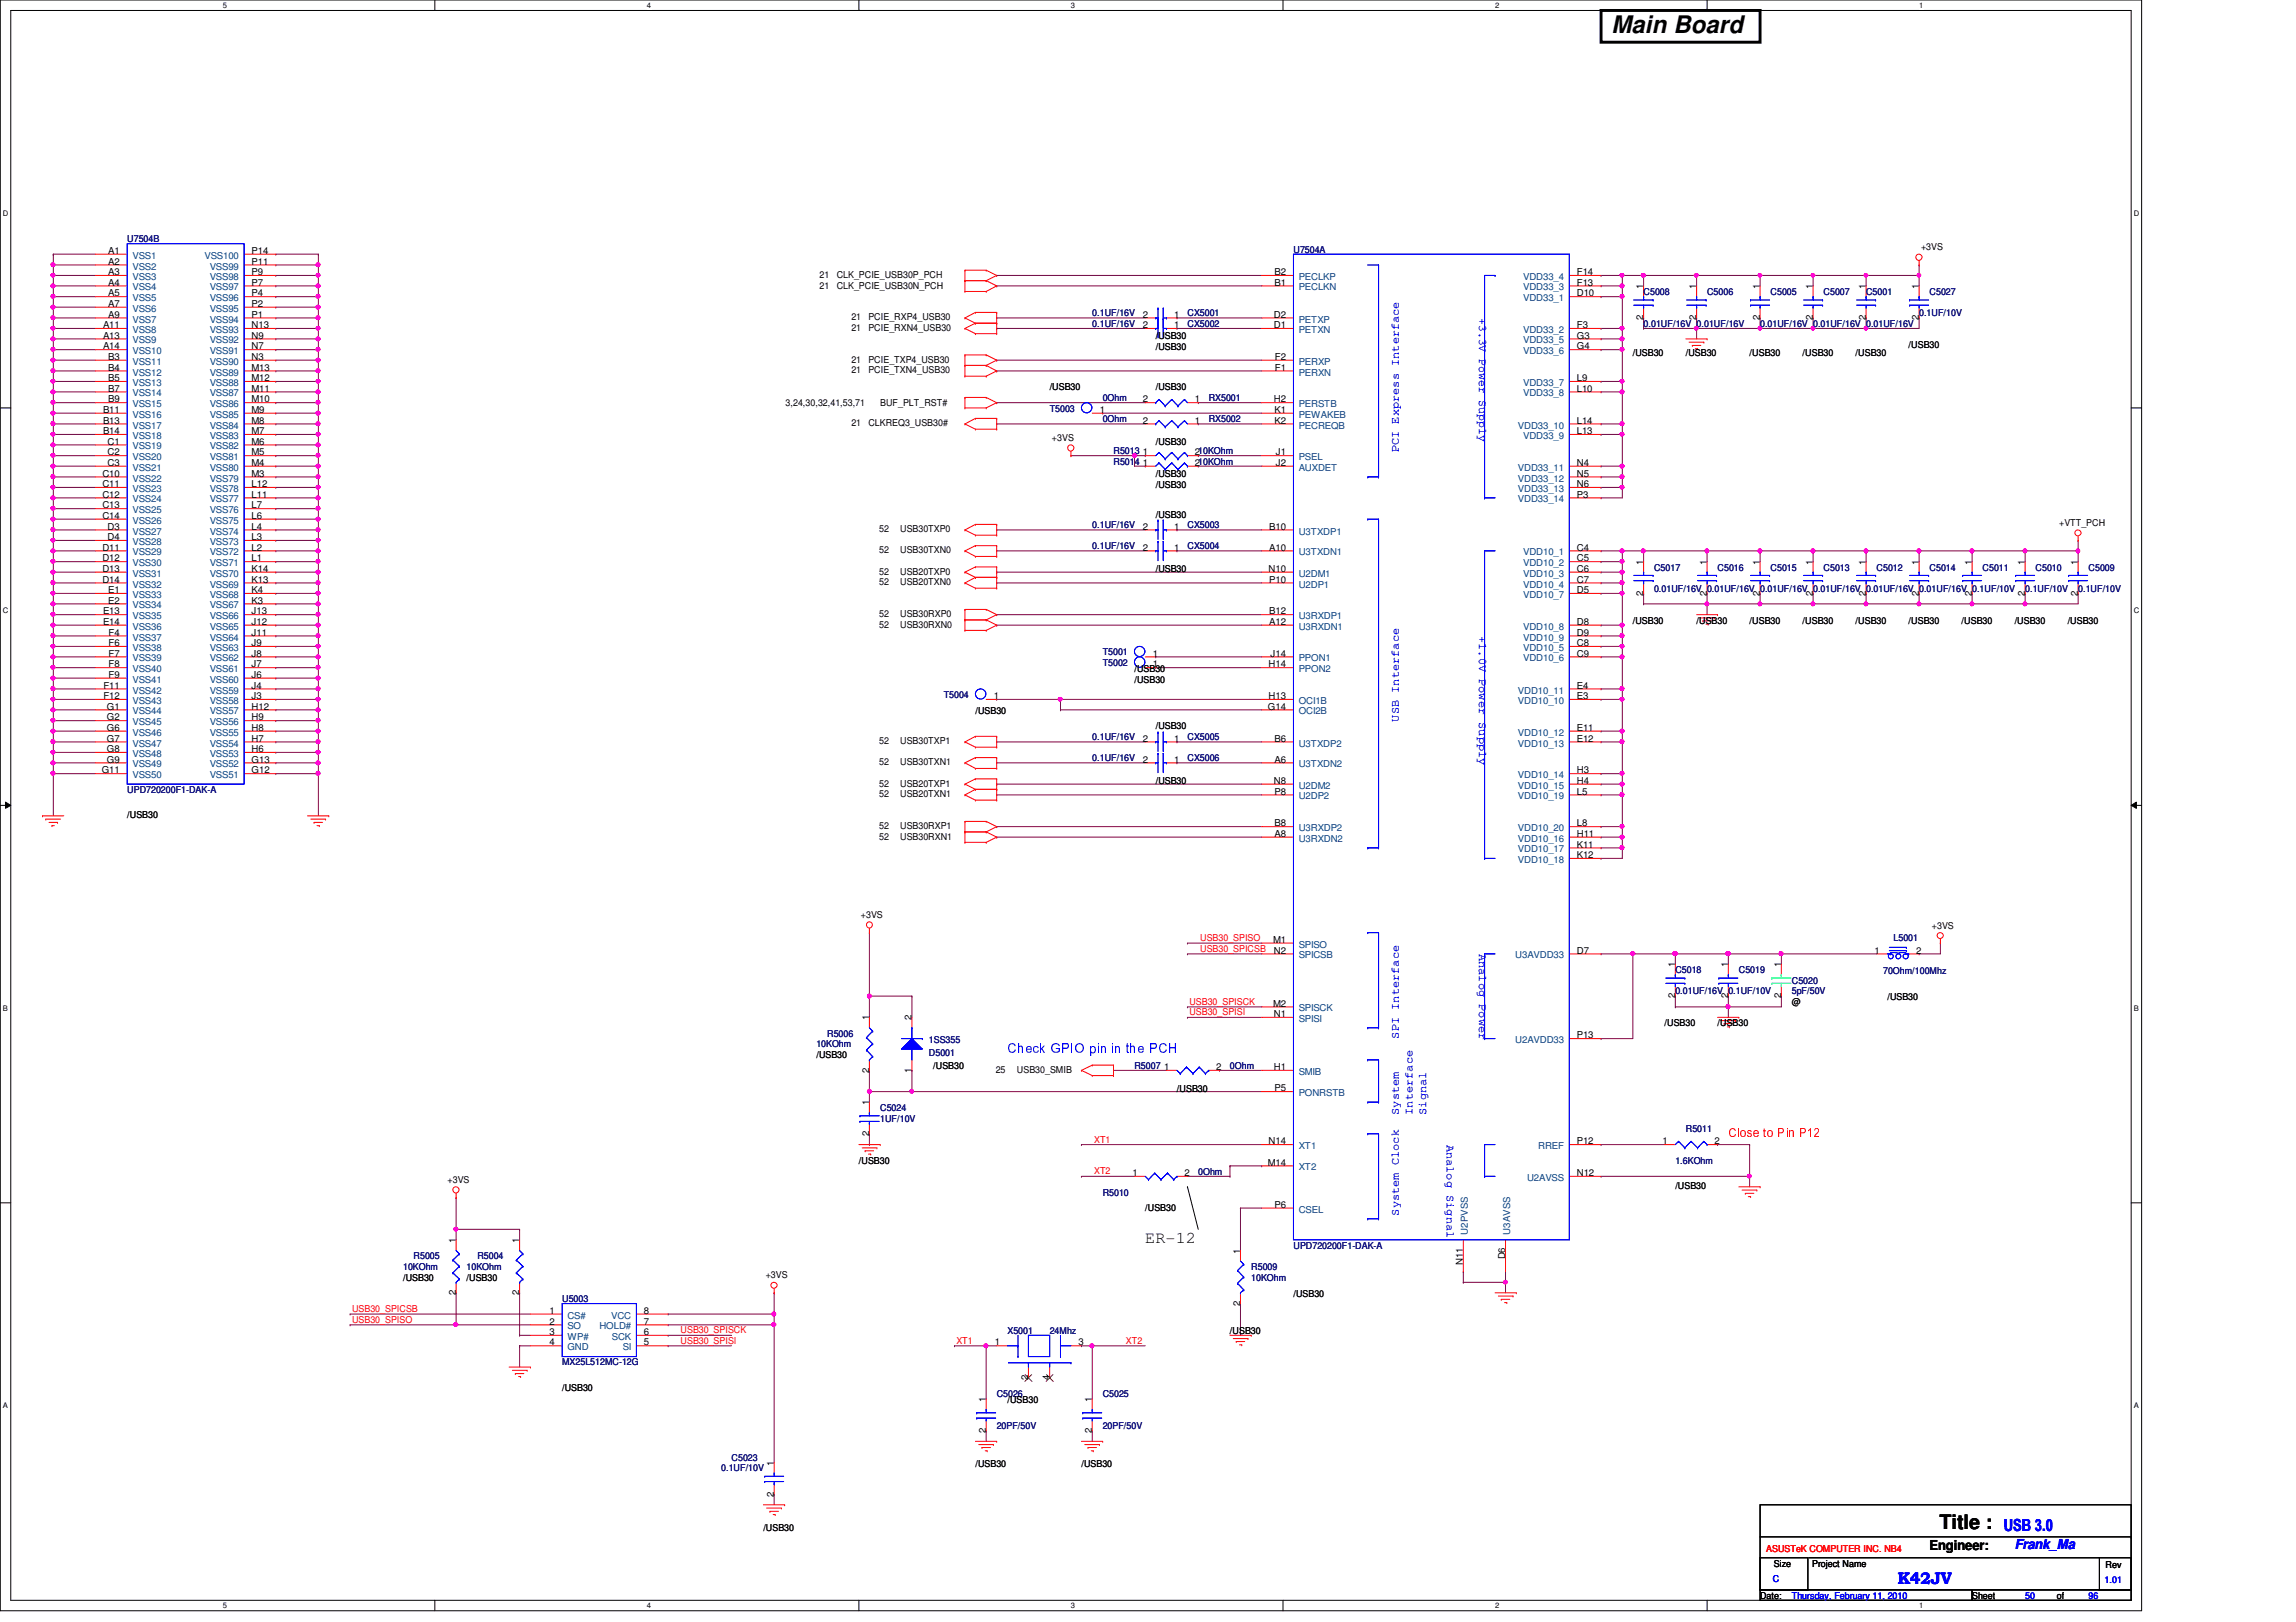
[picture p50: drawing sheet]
<svg xmlns="http://www.w3.org/2000/svg" width="297mm" height="210mm" viewBox="0 0 297 210" stroke-linecap="round" stroke-linejoin="round" font-family="sans-serif">
<defs><g id="words">
<text font-size="3.1" x="208.5" y="4.2">Main Board</text>
<text font-size="2.6" x="250.9" y="197.9">Title :</text>
<text font-size="2.2" x="148.2" y="160.9">ER-12</text>
<g font-size="2.2" fill="#00f">
<text x="259.2" y="198.2">USB 3.0</text>
<text x="245.5" y="205">K42JV</text>
</g>
<g font-size="1.8" fill="#00f">
<text x="130.3" y="136.3">Check GPIO pin in the PCH</text>
<text x="260.6" y="200.5">Frank_Ma</text>
</g>
<text font-size="1.8" x="249.6" y="200.5">Engineer:</text>
<text font-size="1.6" fill="#f00" x="223.6" y="147.1">Close to Pin P12</text>
<g font-size="1.5" fill="#00f">
<text x="191.3" y="41.1" transform="rotate(90 191.3 41.1)">+3.3V Power Supply</text>
<text x="181" y="58.5" transform="rotate(-90 181 58.5)">PCI Express Interface</text>
<text x="191.3" y="82.3" transform="rotate(90 191.3 82.3)">+1.0V Power Supply</text>
<text x="181" y="93.4" transform="rotate(-90 181 93.4)">USB Interface</text>
<text x="191.3" y="123.4" transform="rotate(90 191.3 123.4)">Analog Power</text>
<text x="181" y="134.4" transform="rotate(-90 181 134.4)">SPI Interface</text>
<text x="181" y="144.3" transform="rotate(-90 181 144.3)">System</text>
<text x="182.7" y="144.3" transform="rotate(-90 182.7 144.3)">Interface</text>
<text x="184.5" y="144.3" transform="rotate(-90 184.5 144.3)">Signal</text>
<text x="187.2" y="148.1" transform="rotate(90 187.2 148.1)">Analog Signal</text>
<text x="181" y="157.3" transform="rotate(-90 181 157.3)">System Clock</text>
</g>
<g font-size="1.2">
<text x="14" y="32.9">A1</text>
<text x="14" y="34.2">A2</text>
<text x="14" y="35.6">A3</text>
<text x="32.6" y="32.9">P14</text>
<text x="32.6" y="35.6">P9</text>
<text x="32.6" y="34.2">P11</text>
<text x="106" y="36">21</text>
<text x="108.2" y="36">CLK_PCIE_USB30P_PCH</text>
<text x="164.9" y="35.6">B2</text>
<text x="204" y="35.6">F14</text>
<text x="248.5" y="32.4">+3VS</text>
<text x="14" y="37">A4</text>
<text x="14" y="38.4">A5</text>
<text x="14" y="39.7">A7</text>
<text x="14" y="41.1">A9</text>
<text x="32.6" y="41.1">P1</text>
<text x="32.6" y="39.7">P2</text>
<text x="32.6" y="38.4">P4</text>
<text x="32.6" y="37">P7</text>
<text x="106" y="37.3">21</text>
<text x="108.2" y="37.3">CLK_PCIE_USB30N_PCH</text>
<text x="110.1" y="41.4">21</text>
<text x="112.3" y="41.4">PCIE_RXP4_USB30</text>
<text x="147.9" y="41.1">2</text>
<text x="151.9" y="41.1">1</text>
<text x="164.8" y="41.1">D2</text>
<text x="164.9" y="37">B1</text>
<text x="204" y="38.4">D10</text>
<text x="204" y="37">F13</text>
<text x="212.6" y="41.4" transform="rotate(-90 212.6 41.4)">2</text>
<text x="212.6" y="37.4" transform="rotate(-90 212.6 37.4)">1</text>
<text x="219.5" y="41.4" transform="rotate(-90 219.5 41.4)">2</text>
<text x="219.5" y="37.4" transform="rotate(-90 219.5 37.4)">1</text>
<text x="227.7" y="41.4" transform="rotate(-90 227.7 41.4)">2</text>
<text x="227.7" y="37.4" transform="rotate(-90 227.7 37.4)">1</text>
<text x="234.5" y="41.4" transform="rotate(-90 234.5 41.4)">2</text>
<text x="234.5" y="37.4" transform="rotate(-90 234.5 37.4)">1</text>
<text x="241.4" y="41.4" transform="rotate(-90 241.4 41.4)">2</text>
<text x="241.4" y="37.4" transform="rotate(-90 241.4 37.4)">1</text>
<text x="248.2" y="41.4" transform="rotate(-90 248.2 41.4)">2</text>
<text x="248.2" y="37.4" transform="rotate(-90 248.2 37.4)">1</text>
<text x="13.3" y="45.2">A14</text>
<text x="13.3" y="42.5">A11</text>
<text x="13.3" y="43.8">A13</text>
<text x="14" y="46.6">B3</text>
<text x="14" y="48">B4</text>
<text x="32.6" y="48">M13</text>
<text x="32.6" y="46.6">N3</text>
<text x="32.6" y="45.2">N7</text>
<text x="32.6" y="43.8">N9</text>
<text x="32.6" y="42.5">N13</text>
<text x="110.1" y="42.8">21</text>
<text x="110.1" y="46.9">21</text>
<text x="112.3" y="42.8">PCIE_RXN4_USB30</text>
<text x="112.3" y="46.9">PCIE_TXP4_USB30</text>
<text x="147.9" y="42.5">2</text>
<text x="149.5" y="45.3">/USB30</text>
<text x="149.5" y="43.9">/USB30</text>
<text x="151.9" y="42.5">1</text>
<text x="164.8" y="42.5">D1</text>
<text x="164.9" y="48">F1</text>
<text x="164.9" y="46.6">F2</text>
<text x="204" y="42.5">F3</text>
<text x="204" y="43.8">G3</text>
<text x="204" y="45.2">G4</text>
<text x="211.2" y="46.1">/USB30</text>
<text x="218.1" y="46.1">/USB30</text>
<text x="226.4" y="46.1">/USB30</text>
<text x="233.2" y="46.1">/USB30</text>
<text x="240.1" y="46.1">/USB30</text>
<text x="246.9" y="45">/USB30</text>
<text x="13.3" y="53.4">B11</text>
<text x="14" y="49.3">B5</text>
<text x="14" y="50.7">B7</text>
<text x="14" y="52.1">B9</text>
<text x="32.6" y="53.4">M9</text>
<text x="32.6" y="52.1">M10</text>
<text x="32.6" y="50.7">M11</text>
<text x="32.6" y="49.3">M12</text>
<text x="101.6" y="52.6">3,24,30,32,41,53,71</text>
<text x="110.1" y="48.3">21</text>
<text x="112.3" y="48.3">PCIE_TXN4_USB30</text>
<text x="113.9" y="52.6">BUF_PLT_RST#</text>
<text x="135.8" y="50.5">/USB30</text>
<text x="142.3" y="53.4">1</text>
<text x="147.9" y="52.1">2</text>
<text x="149.5" y="50.5">/USB30</text>
<text x="154.6" y="52.1">1</text>
<text x="164.8" y="52.1">H2</text>
<text x="164.9" y="53.4">K1</text>
<text x="204" y="49.3">L9</text>
<text x="204" y="50.7">L10</text>
<text x="13.3" y="54.8">B13</text>
<text x="13.3" y="56.2">B14</text>
<text x="13.9" y="57.5">C1</text>
<text x="13.9" y="58.9">C2</text>
<text x="32.6" y="58.9">M5</text>
<text x="32.6" y="57.5">M6</text>
<text x="32.6" y="56.2">M7</text>
<text x="32.6" y="54.8">M8</text>
<text x="110.1" y="55.2">21</text>
<text x="112.3" y="55.2">CLKREQ3_USB30#</text>
<text x="136.1" y="57.1">+3VS</text>
<text x="147.9" y="58.9">1</text>
<text x="147.9" y="54.8">2</text>
<text x="149.5" y="57.6">/USB30</text>
<text x="154.6" y="58.9">210KOhm</text>
<text x="154.6" y="54.8">1</text>
<text x="164.9" y="54.8">K2</text>
<text x="165.1" y="58.9">J1</text>
<text x="204" y="54.8">L14</text>
<text x="204" y="56.2">L13</text>
<text x="13.2" y="61.7">C10</text>
<text x="13.2" y="63">C11</text>
<text x="13.2" y="64.4">C12</text>
<text x="13.2" y="65.8">C13</text>
<text x="13.9" y="60.3">C3</text>
<text x="32.6" y="65.8">L7</text>
<text x="32.6" y="64.4">L11</text>
<text x="32.6" y="63">L12</text>
<text x="32.6" y="61.7">M3</text>
<text x="32.6" y="60.3">M4</text>
<text x="147.9" y="60.3">1</text>
<text x="149.5" y="63.1">/USB30</text>
<text x="149.5" y="61.8">/USB30</text>
<text x="154.6" y="60.3">210KOhm</text>
<text x="165.1" y="60.3">J2</text>
<text x="204" y="60.3">N4</text>
<text x="204" y="61.7">N5</text>
<text x="204" y="63">N6</text>
<text x="204" y="64.4">P3</text>
<text x="13.2" y="67.1">C14</text>
<text x="13.2" y="71.2">D11</text>
<text x="13.9" y="68.5">D3</text>
<text x="13.9" y="69.9">D4</text>
<text x="32.6" y="71.2">L2</text>
<text x="32.6" y="69.9">L3</text>
<text x="32.6" y="68.5">L4</text>
<text x="32.6" y="67.1">L6</text>
<text x="113.7" y="71.6">52</text>
<text x="113.7" y="68.9">52</text>
<text x="116.5" y="71.6">USB30TXN0</text>
<text x="116.5" y="68.9">USB30TXP0</text>
<text x="147.9" y="71.2">2</text>
<text x="147.9" y="68.5">2</text>
<text x="149.5" y="67">/USB30</text>
<text x="151.9" y="71.2">1</text>
<text x="151.9" y="68.5">1</text>
<text x="164.2" y="71.2">A10</text>
<text x="164.2" y="68.5">B10</text>
<text x="204" y="71.2">C4</text>
<text x="266.4" y="68.1">+VTT_PCH</text>
<text x="13.2" y="72.6">D12</text>
<text x="13.2" y="74">D13</text>
<text x="13.2" y="75.4">D14</text>
<text x="14" y="76.8">E1</text>
<text x="32.6" y="76.8">K4</text>
<text x="32.6" y="75.4">K13</text>
<text x="32.6" y="74">K14</text>
<text x="32.6" y="72.6">L1</text>
<text x="113.7" y="75.7">52</text>
<text x="113.7" y="74.4">52</text>
<text x="116.5" y="75.7">USB20TXN0</text>
<text x="116.5" y="74.4">USB20TXP0</text>
<text x="149.5" y="74.1">/USB30</text>
<text x="164.1" y="74">N10</text>
<text x="164.2" y="75.4">P10</text>
<text x="204" y="72.6">C5</text>
<text x="204" y="74">C6</text>
<text x="204" y="75.4">C7</text>
<text x="204" y="76.8">D5</text>
<text x="212.6" y="77.1" transform="rotate(-90 212.6 77.1)">2</text>
<text x="212.6" y="73.1" transform="rotate(-90 212.6 73.1)">1</text>
<text x="220.8" y="77.1" transform="rotate(-90 220.8 77.1)">2</text>
<text x="220.8" y="73.1" transform="rotate(-90 220.8 73.1)">1</text>
<text x="227.7" y="77.1" transform="rotate(-90 227.7 77.1)">2</text>
<text x="227.7" y="73.1" transform="rotate(-90 227.7 73.1)">1</text>
<text x="234.5" y="77.1" transform="rotate(-90 234.5 77.1)">2</text>
<text x="234.5" y="73.1" transform="rotate(-90 234.5 73.1)">1</text>
<text x="241.4" y="77.1" transform="rotate(-90 241.4 77.1)">2</text>
<text x="241.4" y="73.1" transform="rotate(-90 241.4 73.1)">1</text>
<text x="248.2" y="77.1" transform="rotate(-90 248.2 77.1)">2</text>
<text x="248.2" y="73.1" transform="rotate(-90 248.2 73.1)">1</text>
<text x="255.1" y="77.1" transform="rotate(-90 255.1 77.1)">2</text>
<text x="255.1" y="73.1" transform="rotate(-90 255.1 73.1)">1</text>
<text x="262" y="77.1" transform="rotate(-90 262 77.1)">2</text>
<text x="262" y="73.1" transform="rotate(-90 262 73.1)">1</text>
<text x="268.8" y="77.1" transform="rotate(-90 268.8 77.1)">2</text>
<text x="268.8" y="73.1" transform="rotate(-90 268.8 73.1)">1</text>
<text x="13.3" y="79.5">E13</text>
<text x="13.3" y="80.9">E14</text>
<text x="14" y="78.1">E2</text>
<text x="14.1" y="82.3">F4</text>
<text x="14.1" y="83.6">F6</text>
<text x="32.6" y="83.6">J9</text>
<text x="32.6" y="82.3">J11</text>
<text x="32.6" y="80.9">J12</text>
<text x="32.6" y="79.5">J13</text>
<text x="32.6" y="78.1">K3</text>
<text x="113.7" y="79.8">52</text>
<text x="113.7" y="81.2">52</text>
<text x="116.5" y="79.8">USB30RXP0</text>
<text x="116.5" y="81.2">USB30RXN0</text>
<text x="164.2" y="80.9">A12</text>
<text x="164.2" y="79.5">B12</text>
<text x="204" y="83.6">C8</text>
<text x="204" y="80.9">D8</text>
<text x="204" y="82.3">D9</text>
<text x="211.2" y="80.7">/USB30</text>
<text x="219.5" y="80.7">/USB30</text>
<text x="226.4" y="80.7">/USB30</text>
<text x="233.2" y="80.7">/USB30</text>
<text x="240.1" y="80.7">/USB30</text>
<text x="246.9" y="80.7">/USB30</text>
<text x="253.8" y="80.7">/USB30</text>
<text x="260.6" y="80.7">/USB30</text>
<text x="267.5" y="80.7">/USB30</text>
<text x="13.4" y="89.1">F11</text>
<text x="14.1" y="85">F7</text>
<text x="14.1" y="86.4">F8</text>
<text x="14.1" y="87.7">F9</text>
<text x="32.6" y="89.1">J4</text>
<text x="32.6" y="87.7">J6</text>
<text x="32.6" y="86.4">J7</text>
<text x="32.6" y="85">J8</text>
<text x="146.8" y="88.3">/USB30</text>
<text x="146.8" y="87">/USB30</text>
<text x="149.1" y="86.4">1</text>
<text x="149.1" y="85">1</text>
<text x="164.1" y="86.4">H14</text>
<text x="164.4" y="85">J14</text>
<text x="204" y="89.1">E4</text>
<text x="204" y="85">C9</text>
<text x="13.4" y="90.5">F12</text>
<text x="13.8" y="91.8">G1</text>
<text x="13.8" y="93.2">G2</text>
<text x="13.8" y="94.6">G6</text>
<text x="13.8" y="96">G7</text>
<text x="32.6" y="96">H7</text>
<text x="32.6" y="94.6">H8</text>
<text x="32.6" y="93.2">H9</text>
<text x="32.6" y="91.8">H12</text>
<text x="32.6" y="90.5">J3</text>
<text x="126.2" y="92.5">/USB30</text>
<text x="128.6" y="90.5">1</text>
<text x="147.9" y="96">2</text>
<text x="149.5" y="94.4">/USB30</text>
<text x="151.9" y="96">1</text>
<text x="164" y="91.8">G14</text>
<text x="164.1" y="90.5">H13</text>
<text x="164.9" y="96">B6</text>
<text x="204" y="90.5">E3</text>
<text x="204" y="94.6">E11</text>
<text x="204" y="96">E12</text>
<text x="13.2" y="100.1">G11</text>
<text x="13.8" y="97.3">G8</text>
<text x="13.8" y="98.7">G9</text>
<text x="32.6" y="100.1">G12</text>
<text x="32.6" y="98.7">G13</text>
<text x="32.6" y="97.3">H6</text>
<text x="113.7" y="99.1">52</text>
<text x="113.7" y="96.3">52</text>
<text x="113.7" y="101.8">52</text>
<text x="116.5" y="99.1">USB30TXN1</text>
<text x="116.5" y="96.3">USB30TXP1</text>
<text x="116.5" y="101.8">USB20TXP1</text>
<text x="147.9" y="98.7">2</text>
<text x="149.5" y="101.5">/USB30</text>
<text x="151.9" y="98.7">1</text>
<text x="164.8" y="101.4">N8</text>
<text x="164.9" y="98.7">A6</text>
<text x="204" y="100.1">H3</text>
<text x="204" y="101.4">H4</text>
<text x="16.5" y="105.9">/USB30</text>
<text x="113.7" y="103.2">52</text>
<text x="113.7" y="107.3">52</text>
<text x="116.5" y="103.2">USB20TXN1</text>
<text x="116.5" y="107.3">USB30RXP1</text>
<text x="164.9" y="102.8">P8</text>
<text x="164.9" y="106.9">B8</text>
<text x="204" y="102.8">L5</text>
<text x="204" y="106.9">L8</text>
<text x="113.7" y="108.7">52</text>
<text x="116.5" y="108.7">USB30RXN1</text>
<text x="164.9" y="108.3">A8</text>
<text x="204" y="108.3">H11</text>
<text x="204" y="109.7">K11</text>
<text x="204" y="111">K12</text>
<text x="111.4" y="118.8">+3VS</text>
<text x="164.7" y="122">M1</text>
<text x="164.8" y="123.4">N2</text>
<text x="204" y="123.4">D7</text>
<text x="216.7" y="125.2" transform="rotate(-90 216.7 125.2)">1</text>
<text x="223.6" y="125.2" transform="rotate(-90 223.6 125.2)">1</text>
<text x="230.4" y="125.2" transform="rotate(-90 230.4 125.2)">1</text>
<text x="242.5" y="123.4">1</text>
<text x="247.9" y="123.4">2</text>
<text x="249.9" y="120.2">+3VS</text>
<text x="164.7" y="130.3">M2</text>
<text x="164.8" y="131.6">N1</text>
<text x="216.7" y="129.2" transform="rotate(-90 216.7 129.2)">2</text>
<text x="223.6" y="129.2" transform="rotate(-90 223.6 129.2)">2</text>
<text x="230.4" y="129.2" transform="rotate(-90 230.4 129.2)">2</text>
<text x="231.8" y="130">@</text>
<text x="244.2" y="129.4">/USB30</text>
<text x="105.6" y="136.9">/USB30</text>
<text x="112.4" y="132" transform="rotate(-90 112.4 132)">1</text>
<text x="117.9" y="132" transform="rotate(-90 117.9 132)">2</text>
<text x="204" y="134.4">P13</text>
<text x="215.3" y="132.8">/USB30</text>
<text x="222.2" y="132.8">/USB30</text>
<text x="112.4" y="143" transform="rotate(-90 112.4 143)">1</text>
<text x="112.4" y="138.8" transform="rotate(-90 112.4 138.8)">2</text>
<text x="117.9" y="138.8" transform="rotate(-90 117.9 138.8)">1</text>
<text x="120.7" y="138.3">/USB30</text>
<text x="128.8" y="138.9">25</text>
<text x="131.6" y="138.9">USB30_SMIB</text>
<text x="150.6" y="138.5">1</text>
<text x="152.3" y="141.3">/USB30</text>
<text x="157.3" y="138.5">2</text>
<text x="164.8" y="138.5">H1</text>
<text x="164.9" y="141.2">P5</text>
<text x="112.4" y="147" transform="rotate(-90 112.4 147)">2</text>
<text x="164.1" y="148.1">N14</text>
<text x="204" y="148.1">P12</text>
<text x="215.1" y="148.1">1</text>
<text x="221.8" y="148.1">2</text>
<text x="57.9" y="153.1">+3VS</text>
<text x="111.1" y="150.6">/USB30</text>
<text x="146.5" y="152.2">1</text>
<text x="153.2" y="152.2">2</text>
<text x="164" y="150.8">M14</text>
<text x="204" y="152.2">N12</text>
<text x="216.7" y="153.9">/USB30</text>
<text x="59" y="160.9" transform="rotate(-90 59 160.9)">1</text>
<text x="67.2" y="160.9" transform="rotate(-90 67.2 160.9)">1</text>
<text x="148.2" y="156.7">/USB30</text>
<text x="164.9" y="156.3">P6</text>
<text x="52.2" y="165.7">/USB30</text>
<text x="59" y="167.6" transform="rotate(-90 59 167.6)">2</text>
<text x="60.4" y="165.7">/USB30</text>
<text x="67.2" y="167.6" transform="rotate(-90 67.2 167.6)">2</text>
<text x="99.1" y="165.4">+3VS</text>
<text x="160.4" y="162.2" transform="rotate(-90 160.4 162.2)">1</text>
<text x="167.3" y="167.9">/USB30</text>
<text x="189.3" y="163.7" transform="rotate(-90 189.3 163.7)">N11</text>
<text x="194.7" y="163" transform="rotate(-90 194.7 163)">D6</text>
<text x="71.1" y="170">1</text>
<text x="71.1" y="171.4">2</text>
<text x="71.1" y="172.8">3</text>
<text x="83.3" y="172.8">6</text>
<text x="83.3" y="171.4">7</text>
<text x="83.3" y="170">8</text>
<text x="159.1" y="172.6">/USB30</text>
<text x="160.4" y="169" transform="rotate(-90 160.4 169)">2</text>
<text x="71.1" y="174.1">4</text>
<text x="83.3" y="174.1">5</text>
<text x="128.7" y="174.1">1</text>
<text x="133" y="178.6" transform="rotate(-90 133 178.6)">2</text>
<text x="135.8" y="178.6" transform="rotate(-90 135.8 178.6)">4</text>
<text x="139.5" y="174.1">3</text>
<text x="72.7" y="180">/USB30</text>
<text x="127.5" y="185.4" transform="rotate(-90 127.5 185.4)">2</text>
<text x="127.5" y="181.4" transform="rotate(-90 127.5 181.4)">1</text>
<text x="130.3" y="181.6">/USB30</text>
<text x="141.3" y="185.4" transform="rotate(-90 141.3 185.4)">2</text>
<text x="141.3" y="181.4" transform="rotate(-90 141.3 181.4)">1</text>
<text x="100.1" y="189.7" transform="rotate(-90 100.1 189.7)">1</text>
<text x="126.2" y="189.9">/USB30</text>
<text x="139.9" y="189.9">/USB30</text>
<text x="100.1" y="193.7" transform="rotate(-90 100.1 193.7)">2</text>
<text x="98.8" y="198.1">/USB30</text>
<text x="229.5" y="202.7">Size</text>
<text x="234.4" y="202.7">Project Name</text>
<text x="272.4" y="202.9">Rev</text>
<text x="227.7" y="206.9">Date:</text>
<text x="255.1" y="206.9">Sheet</text>
<text x="266.1" y="206.9">of</text>
</g>
<g font-size="1.2" fill="#000080">
<text x="16.5" y="31.3">U7504B</text>
<text x="167.3" y="32.7">U7504A</text>
<text x="141.3" y="40.9">0.1UF/16V</text>
<text x="153.6" y="40.9">CX5001</text>
<text x="212.6" y="38.1">C5008</text>
<text x="220.8" y="38.1">C5006</text>
<text x="229.1" y="38.1">C5005</text>
<text x="235.9" y="38.1">C5007</text>
<text x="241.4" y="38.1">C5001</text>
<text x="248.3" y="40.9">0.1UF/10V</text>
<text x="249.6" y="38.1">C5027</text>
<text x="141.3" y="42.3">0.1UF/16V</text>
<text x="153.6" y="42.3">CX5002</text>
<text x="212.6" y="42.3">0.01UF/16V 0.01UF/16V</text>
<text x="227.7" y="42.3">0.01UF/16V 0.01UF/16V 0.01UF/16V</text>
<text x="135.8" y="53.3">T5003</text>
<text x="142.7" y="51.9">0Ohm</text>
<text x="156.4" y="51.9">RX5001</text>
<text x="142.7" y="54.6">0Ohm</text>
<text x="144.1" y="58.7">R5013</text>
<text x="156.4" y="54.6">RX5002</text>
<text x="144.1" y="60.1">R5014</text>
<text x="141.3" y="71.1">0.1UF/16V</text>
<text x="141.3" y="68.3">0.1UF/16V</text>
<text x="153.6" y="71.1">CX5004</text>
<text x="153.6" y="68.3">CX5003</text>
<text x="214" y="73.8">C5017</text>
<text x="214" y="76.6">0.01UF/16V 0.01UF/16V 0.01UF/16V 0.01UF/16V 0.01UF/16V 0.01UF/16V 0.1UF/10V</text>
<text x="222.2" y="73.8">C5016</text>
<text x="229.1" y="73.8">C5015</text>
<text x="235.9" y="73.8">C5013</text>
<text x="242.8" y="73.8">C5012</text>
<text x="249.6" y="73.8">C5014</text>
<text x="256.5" y="73.8">C5011</text>
<text x="262" y="76.6">0.1UF/10V</text>
<text x="263.4" y="73.8">C5010</text>
<text x="268.9" y="76.6">0.1UF/10V</text>
<text x="270.2" y="73.8">C5009</text>
<text x="142.7" y="86.1">T5002</text>
<text x="142.7" y="84.8">T5001</text>
<text x="122.1" y="90.3">T5004</text>
<text x="141.3" y="95.8">0.1UF/16V</text>
<text x="153.6" y="95.8">CX5005</text>
<text x="141.3" y="98.5">0.1UF/16V</text>
<text x="153.6" y="98.5">CX5006</text>
<text x="16.5" y="102.6">UPD720200F1-DAK-A</text>
<text x="216.7" y="125.9">C5018</text>
<text x="225" y="125.9">C5019</text>
<text x="245" y="121.8">L5001</text>
<text x="216.7" y="128.7">0.01UF/16V 0.1UF/10V</text>
<text x="231.8" y="127.3">C5020</text>
<text x="231.8" y="128.7">5pF/50V</text>
<text x="243.6" y="126.1">70Ohm/100Mhz</text>
<text x="105.6" y="135.6">10KOhm</text>
<text x="107" y="134.2">R5006</text>
<text x="120.2" y="136.7">D5001</text>
<text x="120.2" y="135">1SS355</text>
<text x="113.9" y="143.8">C5024</text>
<text x="146.8" y="138.3">R5007</text>
<text x="159.1" y="138.3">0Ohm</text>
<text x="113.9" y="145.2">1UF/10V</text>
<text x="218.1" y="146.5">R5011</text>
<text x="142.7" y="154.7">R5010</text>
<text x="155" y="152">0Ohm</text>
<text x="216.7" y="150.6">1.6KOhm</text>
<text x="167.3" y="161.6">UPD720200F1-DAK-A</text>
<text x="52.2" y="164.3">10KOhm</text>
<text x="53.5" y="163">R5005</text>
<text x="60.4" y="164.3">10KOhm</text>
<text x="61.8" y="163">R5004</text>
<text x="161.9" y="164.3">R5009</text>
<text x="161.9" y="165.7">10KOhm</text>
<text x="72.7" y="168.4">U5003</text>
<text x="130.3" y="172.6">X5001</text>
<text x="135.8" y="172.6">24Mhz</text>
<text x="72.7" y="176.7">MX25L512MC-12G</text>
<text x="128.9" y="180.8">C5026</text>
<text x="128.9" y="184.9">20PF/50V</text>
<text x="142.7" y="180.8">C5025</text>
<text x="142.7" y="184.9">20PF/50V</text>
<text x="93.3" y="190.4">0.1UF/10V</text>
<text x="94.7" y="189">C5023</text>
</g>
<g font-size="1.2" fill="#004080">
<text x="17.1" y="33.5">VSS1</text>
<text x="17.1" y="34.9">VSS2</text>
<text x="26.5" y="33.5">VSS100</text>
<text x="27.1" y="34.9">VSS99</text>
<text x="17.1" y="36.2">VSS3</text>
<text x="17.1" y="37.6">VSS4</text>
<text x="17.1" y="39">VSS5</text>
<text x="17.1" y="40.3">VSS6</text>
<text x="17.1" y="41.7">VSS7</text>
<text x="27.1" y="41.7">VSS94</text>
<text x="27.1" y="40.3">VSS95</text>
<text x="27.1" y="39">VSS96</text>
<text x="27.1" y="37.6">VSS97</text>
<text x="27.1" y="36.2">VSS98</text>
<text x="168" y="37.6">PECLKN</text>
<text x="168" y="36.2">PECLKP</text>
<text x="168" y="41.7">PETXP</text>
<text x="197.1" y="39">VDD33_1</text>
<text x="197.1" y="37.6">VDD33_3</text>
<text x="197.1" y="36.2">VDD33_4</text>
<text x="17.1" y="45.8">VSS10</text>
<text x="17.1" y="47.2">VSS11</text>
<text x="17.1" y="43.1">VSS8</text>
<text x="17.1" y="44.4">VSS9</text>
<text x="27.1" y="47.2">VSS90</text>
<text x="27.1" y="45.8">VSS91</text>
<text x="27.1" y="44.4">VSS92</text>
<text x="27.1" y="43.1">VSS93</text>
<text x="168" y="47.2">PERXP</text>
<text x="168" y="43.1">PETXN</text>
<text x="197.1" y="43.1">VDD33_2</text>
<text x="197.1" y="44.4">VDD33_5</text>
<text x="197.1" y="45.8">VDD33_6</text>
<text x="17.1" y="48.6">VSS12</text>
<text x="17.1" y="50">VSS13</text>
<text x="17.1" y="51.3">VSS14</text>
<text x="17.1" y="52.7">VSS15</text>
<text x="27.1" y="52.7">VSS86</text>
<text x="27.1" y="51.3">VSS87</text>
<text x="27.1" y="50">VSS88</text>
<text x="27.1" y="48.6">VSS89</text>
<text x="168" y="52.7">PERSTB</text>
<text x="168" y="48.6">PERXN</text>
<text x="197.1" y="50">VDD33_7</text>
<text x="197.1" y="51.3">VDD33_8</text>
<text x="17.1" y="54.1">VSS16</text>
<text x="17.1" y="55.5">VSS17</text>
<text x="17.1" y="56.8">VSS18</text>
<text x="17.1" y="58.2">VSS19</text>
<text x="17.1" y="59.6">VSS20</text>
<text x="27.1" y="59.6">VSS81</text>
<text x="27.1" y="58.2">VSS82</text>
<text x="27.1" y="56.8">VSS83</text>
<text x="27.1" y="55.5">VSS84</text>
<text x="27.1" y="54.1">VSS85</text>
<text x="168" y="55.5">PECREQB</text>
<text x="168" y="54.1">PEWAKEB</text>
<text x="168" y="59.6">PSEL</text>
<text x="196.4" y="55.5">VDD33_10</text>
<text x="197.1" y="56.8">VDD33_9</text>
<text x="17.1" y="60.9">VSS21</text>
<text x="17.1" y="62.3">VSS22</text>
<text x="17.1" y="63.7">VSS23</text>
<text x="17.1" y="65">VSS24</text>
<text x="27.1" y="65">VSS77</text>
<text x="27.1" y="63.7">VSS78</text>
<text x="27.1" y="62.3">VSS79</text>
<text x="27.1" y="60.9">VSS80</text>
<text x="168" y="60.9">AUXDET</text>
<text x="196.4" y="60.9">VDD33_11</text>
<text x="196.4" y="62.3">VDD33_12</text>
<text x="196.4" y="63.7">VDD33_13</text>
<text x="196.4" y="65">VDD33_14</text>
<text x="17.1" y="66.4">VSS25</text>
<text x="17.1" y="67.8">VSS26</text>
<text x="17.1" y="69.2">VSS27</text>
<text x="17.1" y="70.5">VSS28</text>
<text x="17.1" y="71.9">VSS29</text>
<text x="27.1" y="71.9">VSS72</text>
<text x="27.1" y="70.5">VSS73</text>
<text x="27.1" y="69.2">VSS74</text>
<text x="27.1" y="67.8">VSS75</text>
<text x="27.1" y="66.4">VSS76</text>
<text x="168" y="71.9">U3TXDN1</text>
<text x="168" y="69.2">U3TXDP1</text>
<text x="197.1" y="71.9">VDD10_1</text>
<text x="17.1" y="73.3">VSS30</text>
<text x="17.1" y="74.6">VSS31</text>
<text x="17.1" y="76">VSS32</text>
<text x="17.1" y="77.4">VSS33</text>
<text x="27.1" y="77.4">VSS68</text>
<text x="27.1" y="76">VSS69</text>
<text x="27.1" y="74.6">VSS70</text>
<text x="27.1" y="73.3">VSS71</text>
<text x="168" y="74.6">U2DM1</text>
<text x="168" y="76">U2DP1</text>
<text x="197.1" y="73.3">VDD10_2</text>
<text x="197.1" y="74.6">VDD10_3</text>
<text x="197.1" y="76">VDD10_4</text>
<text x="197.1" y="77.4">VDD10_7</text>
<text x="17.1" y="78.7">VSS34</text>
<text x="17.1" y="80.1">VSS35</text>
<text x="17.1" y="81.5">VSS36</text>
<text x="17.1" y="82.9">VSS37</text>
<text x="27.1" y="82.9">VSS64</text>
<text x="27.1" y="81.5">VSS65</text>
<text x="27.1" y="80.1">VSS66</text>
<text x="27.1" y="78.7">VSS67</text>
<text x="168" y="81.5">U3RXDN1</text>
<text x="168" y="80.1">U3RXDP1</text>
<text x="197.1" y="81.5">VDD10_8</text>
<text x="197.1" y="82.9">VDD10_9</text>
<text x="17.1" y="84.2">VSS38</text>
<text x="17.1" y="85.6">VSS39</text>
<text x="17.1" y="87">VSS40</text>
<text x="17.1" y="88.3">VSS41</text>
<text x="17.1" y="89.7">VSS42</text>
<text x="27.1" y="89.7">VSS59</text>
<text x="27.1" y="88.3">VSS60</text>
<text x="27.1" y="87">VSS61</text>
<text x="27.1" y="85.6">VSS62</text>
<text x="27.1" y="84.2">VSS63</text>
<text x="168" y="85.6">PPON1</text>
<text x="168" y="87">PPON2</text>
<text x="196.4" y="89.7">VDD10_11</text>
<text x="197.1" y="84.2">VDD10_5</text>
<text x="197.1" y="85.6">VDD10_6</text>
<text x="17.1" y="91.1">VSS43</text>
<text x="17.1" y="92.5">VSS44</text>
<text x="17.1" y="93.9">VSS45</text>
<text x="17.1" y="95.2">VSS46</text>
<text x="27.1" y="95.2">VSS55</text>
<text x="27.1" y="93.9">VSS56</text>
<text x="27.1" y="92.5">VSS57</text>
<text x="27.1" y="91.1">VSS58</text>
<text x="168" y="91.1">OCI1B</text>
<text x="168" y="92.5">OCI2B</text>
<text x="196.4" y="91.1">VDD10_10</text>
<text x="196.4" y="95.2">VDD10_12</text>
<text x="17.1" y="96.6">VSS47</text>
<text x="17.1" y="98">VSS48</text>
<text x="17.1" y="99.3">VSS49</text>
<text x="17.1" y="100.7">VSS50</text>
<text x="27.1" y="100.7">VSS51</text>
<text x="27.1" y="99.3">VSS52</text>
<text x="27.1" y="98">VSS53</text>
<text x="27.1" y="96.6">VSS54</text>
<text x="168" y="99.3">U3TXDN2</text>
<text x="168" y="96.6">U3TXDP2</text>
<text x="196.4" y="96.6">VDD10_13</text>
<text x="196.4" y="100.7">VDD10_14</text>
<text x="168" y="102.1">U2DM2</text>
<text x="168" y="103.5">U2DP2</text>
<text x="168" y="107.6">U3RXDP2</text>
<text x="196.4" y="102.1">VDD10_15</text>
<text x="196.4" y="103.5">VDD10_19</text>
<text x="196.4" y="107.6">VDD10_20</text>
<text x="168" y="108.9">U3RXDN2</text>
<text x="196.4" y="108.9">VDD10_16</text>
<text x="196.4" y="110.3">VDD10_17</text>
<text x="196.4" y="111.7">VDD10_18</text>
<text x="168" y="124">SPICSB</text>
<text x="168" y="122.6">SPISO</text>
<text x="196" y="124">U3AVDD33</text>
<text x="168" y="130.9">SPISCK</text>
<text x="168" y="132.2">SPISI</text>
<text x="196" y="135">U2AVDD33</text>
<text x="168" y="141.9">PONRSTB</text>
<text x="168" y="139.1">SMIB</text>
<text x="168" y="148.7">XT1</text>
<text x="199" y="148.7">RREF</text>
<text x="168" y="151.5">XT2</text>
<text x="197.6" y="152.8">U2AVSS</text>
<text x="168" y="156.9">CSEL</text>
<text x="189.9" y="159.8" transform="rotate(-90 189.9 159.8)">U2PVSS</text>
<text x="195.4" y="159.8" transform="rotate(-90 195.4 159.8)">U3AVSS</text>
<text x="73.4" y="170.6">CS#</text>
<text x="73.4" y="172">SO</text>
<text x="73.4" y="173.4">WP#</text>
<text x="77.6" y="172">HOLD#</text>
<text x="79.1" y="170.6">VCC</text>
<text x="79.2" y="173.4">SCK</text>
<text x="73.4" y="174.8">GND</text>
<text x="80.6" y="174.8">SI</text>
</g>
<g font-size="1.2" fill="#f00">
<text x="155.3" y="121.8">USB30_SPISO</text>
<text x="155.3" y="123.2">USB30_SPICSB</text>
<text x="153.9" y="131.4">USB30_SPISI</text>
<text x="153.9" y="130">USB30_SPISCK</text>
<text x="141.6" y="147.9">XT1</text>
<text x="141.6" y="152">XT2</text>
<text x="45.5" y="171.2">USB30_SPISO</text>
<text x="45.5" y="169.8">USB30_SPICSB</text>
<text x="88" y="172.6">USB30_SPISCK</text>
<text x="88" y="173.9">USB30_SPISI</text>
<text x="123.7" y="173.9">XT1</text>
<text x="145.7" y="173.9">XT2</text>
<text x="228.5" y="200.8">ASUSTeK COMPUTER INC. NB4</text>
</g>
<g font-size="1.2" fill="#00f">
<text x="229.4" y="204.7">C</text>
<text x="231.8" y="206.9">Thursday, February 11, 2010</text>
<text x="262" y="206.9">50</text>
<text x="270.2" y="206.9">96</text>
<text x="272.3" y="204.8">1.01</text>
</g>
<g font-size="1">
<text x="28.8" y="1">5</text>
<text x="83.7" y="1">4</text>
<text x="138.6" y="1">3</text>
<text x="193.4" y="1">2</text>
<text x="248.3" y="1">1</text>
<text x=".4" y="27.9">D</text>
<text x="276.1" y="27.9">D</text>
<text x=".4" y="79.4">C</text>
<text x="276.1" y="79.4">C</text>
<text x=".4" y="130.8">B</text>
<text x="276.1" y="130.8">B</text>
<text x=".4" y="182.2">A</text>
<text x="276.1" y="182.2">A</text>
<text x="28.8" y="208.1">5</text>
<text x="83.7" y="208.1">4</text>
<text x="138.6" y="208.1">3</text>
<text x="193.4" y="208.1">2</text>
<text x="248.3" y="208.1">1</text>
</g>
</g></defs>
<path d="M0 0h277.1v208.4h-277.1zM1.4 1.4h274.3v205.7h-274.3z" fill="none" stroke="#000" stroke-width=".13"/>
<g fill="#fff">
<path d="M28.8 .1h.6v1.1h-.6z"/>
<path d="M28.8 207.2h.6v1.1h-.6z"/>
</g>
<path d="M56.3 0v1.4M56.3 207.1v1.3" fill="none" stroke="#000" stroke-width=".13"/>
<g fill="#fff">
<path d="M83.7 .1h.5v1.1h-.5z"/>
<path d="M83.7 207.2h.5v1.1h-.5z"/>
</g>
<path d="M111.1 0v1.4M111.1 207.1v1.3" fill="none" stroke="#000" stroke-width=".13"/>
<g fill="#fff">
<path d="M138.6 .1h.5v1.1h-.5z"/>
<path d="M138.6 207.2h.5v1.1h-.5z"/>
</g>
<path d="M166 0v1.4M166 207.1v1.3" fill="none" stroke="#000" stroke-width=".13"/>
<g fill="#fff">
<path d="M193.4 .1h.6v1.1h-.6z"/>
<path d="M193.4 207.2h.6v1.1h-.6z"/>
</g>
<path d="M220.8 0v1.4M220.8 207.1v1.3" fill="none" stroke="#000" stroke-width=".13"/>
<g fill="#fff">
<path d="M248.3 .1h.5v1.1h-.5z"/>
<path d="M248.3 207.2h.5v1.1h-.5z"/>
<path d="M.4 27.1h.7v1.1h-.7z"/>
<path d="M276.1 27.1h.7v1.1h-.7z"/>
<path d="M.4 78.5h.7v1.1h-.7z"/>
<path d="M276.1 78.5h.7v1.1h-.7z"/>
</g>
<path d="M0 52.8h1.4M275.7 52.8h1.4" fill="none" stroke="#000" stroke-width=".13"/>
<g fill="#fff">
<path d="M.4 129.9h.6v1.1h-.6z"/>
<path d="M276.1 129.9h.6v1.1h-.6z"/>
</g>
<path d="M0 104.2h1.4M.7 103.8l.7 .4-.7 .4zM275.7 104.2l.7-.4v.8zM275.7 104.2h1.4" fill="none" stroke="#000" stroke-width=".13"/>
<path d="M.7 103.8l.7 .4-.7 .4zM275.7 104.2l.7-.4v.8z" fill="#000"/>
<g fill="#fff">
<path d="M.4 181.4h.6v1.1h-.6z"/>
<path d="M276.1 181.4h.6v1.1h-.6z"/>
</g>
<path d="M0 155.7h1.4M275.7 155.7h1.4" fill="none" stroke="#000" stroke-width=".13"/>
<path d="M207.1 35.6h.1M207.1 37h.1M207.1 35.6h2.8M207.1 37h2.8" fill="none" stroke="#800040" stroke-width=".13"/>
<circle cx="209.8" cy="37" r=".26" fill="#f0f"/>
<circle cx="209.8" cy="37" r=".26" fill="none" stroke="#f0f" stroke-width=".13"/>
<path d="M207.1 38.4h.1M207.1 38.4h2.8M207.1 42.5h.1M207.1 42.5h2.8" fill="none" stroke="#800040" stroke-width=".13"/>
<circle cx="209.8" cy="42.5" r=".25" fill="#f0f"/>
<circle cx="209.8" cy="42.5" r=".25" fill="none" stroke="#f0f" stroke-width=".13"/>
<path d="M207.1 43.9h.1M207.1 45.3h.1M207.1 43.9h2.8M207.1 45.3h2.8" fill="none" stroke="#800040" stroke-width=".13"/>
<circle cx="209.8" cy="45.2" r=".26" fill="#f0f"/>
<circle cx="209.8" cy="45.2" r=".26" fill="none" stroke="#f0f" stroke-width=".13"/>
<path d="M207.1 49.4h.1M207.1 50.7h.1M207.1 54.9h.1M207.1 56.2h.1M207.1 49.4h2.8M207.1 50.7h2.8M207.1 54.9h2.8M207.1 56.2h2.8" fill="none" stroke="#800040" stroke-width=".13"/>
<circle cx="209.8" cy="56.2" r=".25" fill="#f0f"/>
<circle cx="209.8" cy="56.2" r=".25" fill="none" stroke="#f0f" stroke-width=".13"/>
<path d="M207.1 60.3h.1M207.1 61.7h.1M207.1 60.3h2.8M207.1 61.7h2.8" fill="none" stroke="#800040" stroke-width=".13"/>
<circle cx="209.8" cy="61.7" r=".26" fill="#f0f"/>
<circle cx="209.8" cy="61.7" r=".26" fill="none" stroke="#f0f" stroke-width=".13"/>
<path d="M207.1 63.1h.1M207.1 63.1h2.8" fill="none" stroke="#800040" stroke-width=".13"/>
<circle cx="209.8" cy="63" r=".25" fill="#f0f"/>
<circle cx="209.8" cy="63" r=".25" fill="none" stroke="#f0f" stroke-width=".13"/>
<path d="M209.9 50.7h.1M209.9 50.7v4.2M207.1 64.4h.1M207.1 64.4h2.8" fill="none" stroke="#800040" stroke-width=".13"/>
<circle cx="209.8" cy="50.7" r=".26" fill="#f0f"/>
<circle cx="209.8" cy="50.7" r=".26" fill="none" stroke="#f0f" stroke-width=".13"/>
<path d="M209.9 45.3h.1M209.9 49.4h.1M209.9 45.3v5.4" fill="none" stroke="#800040" stroke-width=".13"/>
<circle cx="209.8" cy="49.3" r=".25" fill="#f0f"/>
<circle cx="209.8" cy="49.3" r=".25" fill="none" stroke="#f0f" stroke-width=".13"/>
<path d="M209.9 37h.1M209.9 35.6h.1M209.9 37v1.4M209.9 35.6h2.7M209.9 56.2h.1M209.9 42.5h.1M209.9 42.5v1.4M209.9 56.2v4.1M209.9 63.1h.1M209.9 63.1v1.3" fill="none" stroke="#800040" stroke-width=".13"/>
<circle cx="212.6" cy="35.6" r=".25" fill="#f0f"/>
<circle cx="212.6" cy="35.6" r=".25" fill="none" stroke="#f0f" stroke-width=".13"/>
<circle cx="209.8" cy="35.6" r=".25" fill="#f0f"/>
<circle cx="209.8" cy="35.6" r=".25" fill="none" stroke="#f0f" stroke-width=".13"/>
<path d="M212.6 35.6h.1M212.6 35.6v1.4M212.6 35.6h6.9" fill="none" stroke="#800040" stroke-width=".13"/>
<circle cx="212.6" cy="35.6" r=".25" fill="#f0f"/>
<circle cx="212.6" cy="35.6" r=".25" fill="none" stroke="#f0f" stroke-width=".13"/>
<path d="M219.5 35.6h.1M219.5 35.6v1.4M219.5 35.6h8.2" fill="none" stroke="#800040" stroke-width=".13"/>
<circle cx="219.5" cy="35.6" r=".25" fill="#f0f"/>
<circle cx="219.5" cy="35.6" r=".25" fill="none" stroke="#f0f" stroke-width=".13"/>
<path d="M227.7 35.6h.1M227.7 35.6v1.4M227.7 35.6h6.9" fill="none" stroke="#800040" stroke-width=".13"/>
<path d="M227.5 35.4h.3l.1 .2-.1 .2-.1 .1-.2-.1z" fill-rule="evenodd" fill="#f0f"/>
<path d="M227.5 35.4h.3l.1 .2-.1 .2-.1 .1-.2-.1z" fill="none" stroke="#f0f" stroke-width=".13"/>
<path d="M234.6 35.6h.1M234.6 35.6v1.4M241.4 35.6h.1M241.4 35.6v1.4M241.4 35.6h6.9M248.3 35.6h.1M248.3 35.6v1.4" fill="none" stroke="#800040" stroke-width=".13"/>
<path d="M248.1 35.4h.3l.1 .2-.1 .2-.2 .1-.1-.1z" fill-rule="evenodd" fill="#f0f"/>
<path d="M248.1 35.4h.3l.1 .2-.1 .2-.2 .1-.1-.1z" fill="none" stroke="#f0f" stroke-width=".13"/>
<path d="M234.6 35.6h.1M234.6 35.6h6.8M212.6 41.1h.1M212.6 42.5h.1M212.6 41.1v1.4M212.6 42.5h6.9M248.3 41.1h.1M248.3 41.1v1.4" fill="none" stroke="#800040" stroke-width=".13"/>
<path d="M241.2 35.4h.4v.2v.2l-.2 .1-.2-.1z" fill-rule="evenodd" fill="#f0f"/>
<path d="M241.2 35.4h.4v.2v.2l-.2 .1-.2-.1z" fill="none" stroke="#f0f" stroke-width=".13"/>
<path d="M234.4 35.4h.3l.1 .2-.1 .2-.2 .1-.1-.1z" fill-rule="evenodd" fill="#f0f"/>
<path d="M234.4 35.4h.3l.1 .2-.1 .2-.2 .1-.1-.1z" fill="none" stroke="#f0f" stroke-width=".13"/>
<path d="M241.4 41.1h.1M241.4 42.5h.1M241.4 41.1v1.4M241.4 42.5h6.9" fill="none" stroke="#800040" stroke-width=".13"/>
<path d="M241.2 42.3h.4v.2v.1l-.2 .1-.2-.1z" fill-rule="evenodd" fill="#f0f"/>
<path d="M241.2 42.3h.4v.2v.1l-.2 .1-.2-.1z" fill="none" stroke="#f0f" stroke-width=".13"/>
<path d="M227.7 41.1h.1M227.7 42.5h.1M227.7 41.1v1.4M234.6 41.1h.1M234.6 41.1v1.4h-6.9" fill="none" stroke="#800040" stroke-width=".13"/>
<path d="M227.5 42.3h.3l.1 .2-.1 .1-.1 .1-.2-.1z" fill-rule="evenodd" fill="#f0f"/>
<path d="M227.5 42.3h.3l.1 .2-.1 .1-.1 .1-.2-.1z" fill="none" stroke="#f0f" stroke-width=".13"/>
<path d="M219.5 41.1h.1M219.5 42.5h.1M219.5 41.1v1.4M219.5 42.5h8.2" fill="none" stroke="#800040" stroke-width=".13"/>
<circle cx="219.5" cy="42.5" r=".25" fill="#f0f"/>
<circle cx="219.5" cy="42.5" r=".25" fill="none" stroke="#f0f" stroke-width=".13"/>
<path d="M219.5 42.5h.1M219.5 42.5v1.4M207.1 71.3h.1M207.1 71.3h2.8M207.1 111.1h.1M207.1 109.7h.1M207.1 111.1h2.8M207.1 109.7h2.8" fill="none" stroke="#800040" stroke-width=".13"/>
<circle cx="209.8" cy="109.7" r=".26" fill="#f0f"/>
<circle cx="209.8" cy="109.7" r=".26" fill="none" stroke="#f0f" stroke-width=".13"/>
<path d="M207.1 108.3h.1M207.1 107h.1M207.1 107h2.8M209.9 109.7h.1M209.9 107h.1M209.9 107v1.3h-2.8M209.9 109.7v1.4" fill="none" stroke="#800040" stroke-width=".13"/>
<circle cx="209.8" cy="106.9" r=".26" fill="#f0f"/>
<circle cx="209.8" cy="106.9" r=".26" fill="none" stroke="#f0f" stroke-width=".13"/>
<path d="M207.1 102.9h.1M207.1 102.9h2.8M209.9 102.9h.1M209.9 102.9v4.1" fill="none" stroke="#800040" stroke-width=".13"/>
<circle cx="209.8" cy="102.8" r=".26" fill="#f0f"/>
<circle cx="209.8" cy="102.8" r=".26" fill="none" stroke="#f0f" stroke-width=".13"/>
<path d="M207.1 101.5h.1M207.1 101.5h2.8M209.9 101.5h.1M209.9 101.5v1.4" fill="none" stroke="#800040" stroke-width=".13"/>
<circle cx="209.8" cy="101.5" r=".26" fill="#f0f"/>
<circle cx="209.8" cy="101.5" r=".26" fill="none" stroke="#f0f" stroke-width=".13"/>
<path d="M207.1 100.1h.1M207.1 100.1h2.8M209.9 100.1h.1M209.9 100.1v1.4" fill="none" stroke="#800040" stroke-width=".13"/>
<circle cx="209.8" cy="100.1" r=".26" fill="#f0f"/>
<circle cx="209.8" cy="100.1" r=".26" fill="none" stroke="#f0f" stroke-width=".13"/>
<path d="M207.1 96h.1M207.1 96h2.8M209.9 96h.1M209.9 96v4.1" fill="none" stroke="#800040" stroke-width=".13"/>
<circle cx="209.8" cy="96" r=".26" fill="#f0f"/>
<circle cx="209.8" cy="96" r=".26" fill="none" stroke="#f0f" stroke-width=".13"/>
<path d="M207.1 94.6h.1M207.1 94.6h2.8M209.9 94.6h.1M209.9 94.6v1.4" fill="none" stroke="#800040" stroke-width=".13"/>
<circle cx="209.8" cy="94.6" r=".26" fill="#f0f"/>
<circle cx="209.8" cy="94.6" r=".26" fill="none" stroke="#f0f" stroke-width=".13"/>
<path d="M207.1 90.5h.1M207.1 90.5h2.8M209.9 90.5h.1M209.9 90.5v4.1" fill="none" stroke="#800040" stroke-width=".13"/>
<circle cx="209.8" cy="90.5" r=".25" fill="#f0f"/>
<circle cx="209.8" cy="90.5" r=".25" fill="none" stroke="#f0f" stroke-width=".13"/>
<path d="M207.1 89.2h.1M207.1 89.2h2.8M209.9 89.2h.1M209.9 89.2v1.3" fill="none" stroke="#800040" stroke-width=".13"/>
<circle cx="209.8" cy="89.1" r=".26" fill="#f0f"/>
<circle cx="209.8" cy="89.1" r=".26" fill="none" stroke="#f0f" stroke-width=".13"/>
<path d="M207.1 85h.1M207.1 85h2.8M209.9 85h.1M209.9 85v4.2" fill="none" stroke="#800040" stroke-width=".13"/>
<circle cx="209.8" cy="85" r=".26" fill="#f0f"/>
<circle cx="209.8" cy="85" r=".26" fill="none" stroke="#f0f" stroke-width=".13"/>
<path d="M207.1 83.7h.1M207.1 83.7h2.8M209.9 83.7h.1M209.9 83.7v1.3" fill="none" stroke="#800040" stroke-width=".13"/>
<circle cx="209.8" cy="83.6" r=".25" fill="#f0f"/>
<circle cx="209.8" cy="83.6" r=".25" fill="none" stroke="#f0f" stroke-width=".13"/>
<path d="M207.1 82.3h.1M207.1 82.3h2.8M209.9 82.3h.1M209.9 82.3v1.4" fill="none" stroke="#800040" stroke-width=".13"/>
<circle cx="209.8" cy="82.3" r=".26" fill="#f0f"/>
<circle cx="209.8" cy="82.3" r=".26" fill="none" stroke="#f0f" stroke-width=".13"/>
<path d="M207.1 80.9h.1M207.1 80.9h2.8M209.9 80.9h.1M209.9 80.9v1.4" fill="none" stroke="#800040" stroke-width=".13"/>
<circle cx="209.8" cy="80.9" r=".26" fill="#f0f"/>
<circle cx="209.8" cy="80.9" r=".26" fill="none" stroke="#f0f" stroke-width=".13"/>
<path d="M207.1 76.8h.1M207.1 76.8h2.8M209.9 76.8h.1M209.9 76.8v4.1" fill="none" stroke="#800040" stroke-width=".13"/>
<circle cx="209.8" cy="76.8" r=".25" fill="#f0f"/>
<circle cx="209.8" cy="76.8" r=".25" fill="none" stroke="#f0f" stroke-width=".13"/>
<path d="M207.1 75.4h.1M207.1 75.4h2.8M209.9 75.4h.1M209.9 75.4v1.4" fill="none" stroke="#800040" stroke-width=".13"/>
<circle cx="209.8" cy="75.4" r=".26" fill="#f0f"/>
<circle cx="209.8" cy="75.4" r=".26" fill="none" stroke="#f0f" stroke-width=".13"/>
<path d="M207.1 74h.1M207.1 74h2.8" fill="none" stroke="#800040" stroke-width=".13"/>
<circle cx="209.8" cy="74" r=".26" fill="#f0f"/>
<circle cx="209.8" cy="74" r=".26" fill="none" stroke="#f0f" stroke-width=".13"/>
<path d="M207.1 72.7h.1M207.1 72.7h2.8M209.9 74h.1M209.9 74v1.4" fill="none" stroke="#800040" stroke-width=".13"/>
<circle cx="209.8" cy="72.6" r=".26" fill="#f0f"/>
<circle cx="209.8" cy="72.6" r=".26" fill="none" stroke="#f0f" stroke-width=".13"/>
<path d="M209.9 71.3h.1M209.9 71.3h2.7" fill="none" stroke="#800040" stroke-width=".13"/>
<circle cx="212.6" cy="71.3" r=".26" fill="#f0f"/>
<circle cx="212.6" cy="71.3" r=".26" fill="none" stroke="#f0f" stroke-width=".13"/>
<circle cx="209.8" cy="71.3" r=".26" fill="#f0f"/>
<circle cx="209.8" cy="71.3" r=".26" fill="none" stroke="#f0f" stroke-width=".13"/>
<path d="M212.6 71.3h.1M212.6 71.3v1.4M220.8 71.3h.1M220.8 71.3h6.9" fill="none" stroke="#800040" stroke-width=".13"/>
<path d="M227.5 71.1l.2-.1 .2 .1-.1 .4h-.1h-.2z" fill-rule="evenodd" fill="#f0f"/>
<path d="M227.5 71.1l.2-.1 .2 .1-.1 .4h-.1h-.2z" fill="none" stroke="#f0f" stroke-width=".13"/>
<path d="M268.9 71.3h.1M268.9 71.3v1.4" fill="none" stroke="#800040" stroke-width=".13"/>
<path d="M268.7 71.1l.1-.1 .2 .1v.4h-.2h-.1z" fill-rule="evenodd" fill="#f0f"/>
<path d="M268.7 71.1l.1-.1 .2 .1v.4h-.2h-.1z" fill="none" stroke="#f0f" stroke-width=".13"/>
<path d="M220.8 71.3h.1M220.8 71.3v1.4" fill="none" stroke="#800040" stroke-width=".13"/>
<path d="M220.7 71.1l.1-.1 .2 .1v.4h-.2h-.1z" fill-rule="evenodd" fill="#f0f"/>
<path d="M220.7 71.1l.1-.1 .2 .1v.4h-.2h-.1z" fill="none" stroke="#f0f" stroke-width=".13"/>
<path d="M227.7 71.3h.1M227.7 71.3v1.4M227.7 71.3h6.9" fill="none" stroke="#800040" stroke-width=".13"/>
<path d="M234.4 71.1l.1-.1 .2 .1v.4h-.2h-.1z" fill-rule="evenodd" fill="#f0f"/>
<path d="M234.4 71.1l.1-.1 .2 .1v.4h-.2h-.1z" fill="none" stroke="#f0f" stroke-width=".13"/>
<path d="M227.5 71.1l.2-.1 .2 .1-.1 .4h-.1h-.2z" fill-rule="evenodd" fill="#f0f"/>
<path d="M227.5 71.1l.2-.1 .2 .1-.1 .4h-.1h-.2z" fill="none" stroke="#f0f" stroke-width=".13"/>
<path d="M234.6 71.3h.1M234.6 71.3v1.4M234.6 71.3h6.8" fill="none" stroke="#800040" stroke-width=".13"/>
<path d="M234.4 71.1l.1-.1 .2 .1v.4h-.2h-.1z" fill-rule="evenodd" fill="#f0f"/>
<path d="M234.4 71.1l.1-.1 .2 .1v.4h-.2h-.1z" fill="none" stroke="#f0f" stroke-width=".13"/>
<path d="M241.4 71.3h.1M241.4 71.3v1.4M241.4 71.3h6.9" fill="none" stroke="#800040" stroke-width=".13"/>
<path d="M248.1 71.1l.1-.1 .3 .1-.1 .4h-.2h-.1z" fill-rule="evenodd" fill="#f0f"/>
<path d="M248.1 71.1l.1-.1 .3 .1-.1 .4h-.2h-.1z" fill="none" stroke="#f0f" stroke-width=".13"/>
<path d="M241.2 71.1l.2-.1 .2 .1v.4h-.2h-.2z" fill-rule="evenodd" fill="#f0f"/>
<path d="M241.2 71.1l.2-.1 .2 .1v.4h-.2h-.2z" fill="none" stroke="#f0f" stroke-width=".13"/>
<path d="M248.3 71.3h.1M248.3 71.3v1.4M248.3 71.3h6.8" fill="none" stroke="#800040" stroke-width=".13"/>
<path d="M254.9 71.1l.2-.1 .2 .1v.4h-.2h-.2z" fill-rule="evenodd" fill="#f0f"/>
<path d="M254.9 71.1l.2-.1 .2 .1v.4h-.2h-.2z" fill="none" stroke="#f0f" stroke-width=".13"/>
<path d="M248.1 71.1l.1-.1 .3 .1-.1 .4h-.2h-.1z" fill-rule="evenodd" fill="#f0f"/>
<path d="M248.1 71.1l.1-.1 .3 .1-.1 .4h-.2h-.1z" fill="none" stroke="#f0f" stroke-width=".13"/>
<path d="M255.1 71.3h.1M255.1 71.3v1.4M262 71.3h.1M262 71.3h6.9" fill="none" stroke="#800040" stroke-width=".13"/>
<path d="M261.8 71.1l.2-.1 .2 .1-.1 .4h-.1h-.2z" fill-rule="evenodd" fill="#f0f"/>
<path d="M261.8 71.1l.2-.1 .2 .1-.1 .4h-.1h-.2z" fill="none" stroke="#f0f" stroke-width=".13"/>
<path d="M212.6 76.8h.1M212.6 78.1h.1M212.6 76.8v1.3M212.6 78.1h8.2M262 71.3h.1M262 76.8h.1M262 71.3v1.4M262 76.8v1.3M268.9 76.8h.1M268.9 76.8v1.3" fill="none" stroke="#800040" stroke-width=".13"/>
<path d="M261.8 78l.2-.1 .2 .1-.1 .3-.1 .1-.2-.1z" fill-rule="evenodd" fill="#f0f"/>
<path d="M261.8 78l.2-.1 .2 .1-.1 .3-.1 .1-.2-.1z" fill="none" stroke="#f0f" stroke-width=".13"/>
<path d="M248.3 76.8h.1M248.3 78.1h.1M248.3 76.8v1.3M255.1 76.8h.1M255.1 76.8v1.3h-6.8M262 78.1h.1M262 78.1h6.9" fill="none" stroke="#800040" stroke-width=".13"/>
<path d="M248.1 78l.1-.1 .3 .1-.1 .3-.2 .1-.1-.1z" fill-rule="evenodd" fill="#f0f"/>
<path d="M248.1 78l.1-.1 .3 .1-.1 .3-.2 .1-.1-.1z" fill="none" stroke="#f0f" stroke-width=".13"/>
<path d="M241.4 76.8h.1M241.4 78.1h.1M241.4 76.8v1.3M241.4 78.1h6.9" fill="none" stroke="#800040" stroke-width=".13"/>
<path d="M241.2 78l.2-.1 .2 .1v.3l-.2 .1-.2-.1z" fill-rule="evenodd" fill="#f0f"/>
<path d="M241.2 78l.2-.1 .2 .1v.3l-.2 .1-.2-.1z" fill="none" stroke="#f0f" stroke-width=".13"/>
<path d="M234.6 76.8h.1M234.6 78.1h.1M234.6 76.8v1.3M234.6 78.1h6.8" fill="none" stroke="#800040" stroke-width=".13"/>
<path d="M234.4 78l.1-.1 .2 .1v.3l-.2 .1-.1-.1z" fill-rule="evenodd" fill="#f0f"/>
<path d="M234.4 78l.1-.1 .2 .1v.3l-.2 .1-.1-.1z" fill="none" stroke="#f0f" stroke-width=".13"/>
<path d="M227.7 76.8h.1M227.7 78.1h.1M227.7 76.8v1.3M227.7 78.1h6.9" fill="none" stroke="#800040" stroke-width=".13"/>
<path d="M227.5 78l.2-.1 .2 .1-.1 .3-.1 .1-.2-.1z" fill-rule="evenodd" fill="#f0f"/>
<path d="M227.5 78l.2-.1 .2 .1-.1 .3-.1 .1-.2-.1z" fill="none" stroke="#f0f" stroke-width=".13"/>
<path d="M220.8 76.8h.1M220.8 78.1h.1M220.8 76.8v1.3M220.8 78.1h6.9" fill="none" stroke="#800040" stroke-width=".13"/>
<path d="M220.7 78l.1-.1 .2 .1v.3l-.2 .1-.1-.1z" fill-rule="evenodd" fill="#f0f"/>
<path d="M220.7 78l.1-.1 .2 .1v.3l-.2 .1-.1-.1z" fill="none" stroke="#f0f" stroke-width=".13"/>
<path d="M255.1 71.3h.1M255.1 71.3h6.9" fill="none" stroke="#800040" stroke-width=".13"/>
<path d="M254.9 71.1l.2-.1 .2 .1v.4h-.2h-.2z" fill-rule="evenodd" fill="#f0f"/>
<path d="M254.9 71.1l.2-.1 .2 .1v.4h-.2h-.2z" fill="none" stroke="#f0f" stroke-width=".13"/>
<path d="M255.1 78.1h.1M255.1 78.1h6.9" fill="none" stroke="#800040" stroke-width=".13"/>
<path d="M254.9 78l.2-.1 .2 .1v.3l-.2 .1-.2-.1z" fill-rule="evenodd" fill="#f0f"/>
<path d="M254.9 78l.2-.1 .2 .1v.3l-.2 .1-.2-.1z" fill="none" stroke="#f0f" stroke-width=".13"/>
<g fill="none" stroke="#800040" stroke-width=".13">
<path d="M212.6 71.3h.1M212.6 71.3h8.2M220.8 78.1h.1M220.8 78.1v1.4M268.9 69.9h.1M268.9 69.9v1.4M216.7 123.4h.1M216.7 128.9h.1M216.7 123.4v1.4M216.7 128.9v1.4M223.6 123.4h.1M223.6 130.3h.1"/>
<path d="M223.6 123.4v1.4M223.6 130.3v1.4M230.5 123.4h.1M230.5 128.9h.1M230.5 123.4v1.4M230.5 128.9v1.4h-6.9"/>
</g>
<circle cx="223.6" cy="130.3" r=".26" fill="#f0f"/>
<circle cx="223.6" cy="130.3" r=".26" fill="none" stroke="#f0f" stroke-width=".13"/>
<path d="M207.1 134.4h.1M211.2 123.4h.1M211.2 123.4v11h-4.1" fill="none" stroke="#800040" stroke-width=".13"/>
<circle cx="211.2" cy="123.4" r=".26" fill="#f0f"/>
<circle cx="211.2" cy="123.4" r=".26" fill="none" stroke="#f0f" stroke-width=".13"/>
<path d="M230.5 123.4h.1M230.5 123.4h12.3M248.3 123.4h.1M251 122h.1M251 122v1.4h-2.7M207.1 148.1h.1M207.1 152.2h.1M207.1 148.1h8.2M207.1 152.2h19.3M222.2 148.1h.1M222.2 148.1h4.2" fill="none" stroke="#800040" stroke-width=".13"/>
<circle cx="226.3" cy="152.2" r=".25" fill="#f0f"/>
<circle cx="226.3" cy="152.2" r=".25" fill="none" stroke="#f0f" stroke-width=".13"/>
<path d="M189.3 164.6h.1M189.3 165.9h.1M189.3 164.6v1.3M189.3 165.9h5.5" fill="none" stroke="#800040" stroke-width=".13"/>
<circle cx="194.8" cy="165.9" r=".25" fill="#f0f"/>
<circle cx="194.8" cy="165.9" r=".25" fill="none" stroke="#f0f" stroke-width=".13"/>
<path d="M35.7 53.5h.1M35.7 53.5h5.5M41.2 53.5h.1M41.2 53.5v1.4M226.4 148.1h.1M226.4 152.2h.1M226.4 148.1v5.5M194.8 165.9h.1M194.8 165.9v1.4" fill="none" stroke="#800040" stroke-width=".13"/>
<circle cx="41.1" cy="53.5" r=".26" fill="#f0f"/>
<circle cx="41.1" cy="53.5" r=".26" fill="none" stroke="#f0f" stroke-width=".13"/>
<path d="M35.7 48h.1M35.7 48h5.5M41.2 48h.1M41.2 48v1.4" fill="none" stroke="#800040" stroke-width=".13"/>
<circle cx="41.1" cy="48" r=".26" fill="#f0f"/>
<circle cx="41.1" cy="48" r=".26" fill="none" stroke="#f0f" stroke-width=".13"/>
<path d="M35.7 59h.1M35.7 59h5.5M41.2 59h.1M41.2 59v1.3" fill="none" stroke="#800040" stroke-width=".13"/>
<circle cx="41.1" cy="58.9" r=".26" fill="#f0f"/>
<circle cx="41.1" cy="58.9" r=".26" fill="none" stroke="#f0f" stroke-width=".13"/>
<path d="M35.7 42.5h.1M35.7 42.5h5.5M41.2 42.5h.1M41.2 42.5v1.4" fill="none" stroke="#800040" stroke-width=".13"/>
<circle cx="41.1" cy="42.5" r=".25" fill="#f0f"/>
<circle cx="41.1" cy="42.5" r=".25" fill="none" stroke="#f0f" stroke-width=".13"/>
<path d="M35.7 64.4h.1M35.7 64.4h5.5M41.2 64.4h.1M41.2 64.4v1.4" fill="none" stroke="#800040" stroke-width=".13"/>
<circle cx="41.1" cy="64.4" r=".26" fill="#f0f"/>
<circle cx="41.1" cy="64.4" r=".26" fill="none" stroke="#f0f" stroke-width=".13"/>
<path d="M35.7 37h.1M35.7 37h5.5M41.2 37h.1M41.2 37v1.4" fill="none" stroke="#800040" stroke-width=".13"/>
<circle cx="41.1" cy="37" r=".26" fill="#f0f"/>
<circle cx="41.1" cy="37" r=".26" fill="none" stroke="#f0f" stroke-width=".13"/>
<path d="M35.7 69.9h.1M35.7 69.9h5.5M41.2 69.9h.1M41.2 69.9v1.4" fill="none" stroke="#800040" stroke-width=".13"/>
<circle cx="41.1" cy="69.9" r=".25" fill="#f0f"/>
<circle cx="41.1" cy="69.9" r=".25" fill="none" stroke="#f0f" stroke-width=".13"/>
<path d="M35.7 32.9h.1M35.7 32.9h5.5M35.7 75.4h.1M35.7 75.4h5.5M41.2 75.4h.1M41.2 75.4v1.4" fill="none" stroke="#800040" stroke-width=".13"/>
<circle cx="41.1" cy="75.4" r=".26" fill="#f0f"/>
<circle cx="41.1" cy="75.4" r=".26" fill="none" stroke="#f0f" stroke-width=".13"/>
<path d="M35.7 80.9h.1M35.7 80.9h5.5M41.2 80.9h.1M41.2 80.9v1.4" fill="none" stroke="#800040" stroke-width=".13"/>
<circle cx="41.1" cy="80.9" r=".26" fill="#f0f"/>
<circle cx="41.1" cy="80.9" r=".26" fill="none" stroke="#f0f" stroke-width=".13"/>
<path d="M35.7 86.4h.1M35.7 86.4h5.5M41.2 86.4h.1M41.2 86.4v1.4" fill="none" stroke="#800040" stroke-width=".13"/>
<circle cx="41.1" cy="86.4" r=".26" fill="#f0f"/>
<circle cx="41.1" cy="86.4" r=".26" fill="none" stroke="#f0f" stroke-width=".13"/>
<path d="M35.7 91.9h.1M35.7 91.9h5.5M41.2 91.9h.1M41.2 91.9v1.4" fill="none" stroke="#800040" stroke-width=".13"/>
<circle cx="41.1" cy="91.9" r=".26" fill="#f0f"/>
<circle cx="41.1" cy="91.9" r=".26" fill="none" stroke="#f0f" stroke-width=".13"/>
<path d="M35.7 97.4h.1M35.7 97.4h5.5M41.2 97.4h.1M41.2 97.4v1.3" fill="none" stroke="#800040" stroke-width=".13"/>
<circle cx="41.1" cy="97.3" r=".25" fill="#f0f"/>
<circle cx="41.1" cy="97.3" r=".25" fill="none" stroke="#f0f" stroke-width=".13"/>
<path d="M6.9 53.5h.1M6.9 53.5h5.5M6.9 53.5v1.4" fill="none" stroke="#800040" stroke-width=".13"/>
<circle cx="6.9" cy="53.5" r=".26" fill="#f0f"/>
<circle cx="6.9" cy="53.5" r=".26" fill="none" stroke="#f0f" stroke-width=".13"/>
<path d="M6.9 48h.1M6.9 48h5.5M6.9 48v1.4" fill="none" stroke="#800040" stroke-width=".13"/>
<circle cx="6.9" cy="48" r=".26" fill="#f0f"/>
<circle cx="6.9" cy="48" r=".26" fill="none" stroke="#f0f" stroke-width=".13"/>
<path d="M6.9 59h.1M6.9 59h5.5M6.9 59v1.3" fill="none" stroke="#800040" stroke-width=".13"/>
<circle cx="6.9" cy="58.9" r=".26" fill="#f0f"/>
<circle cx="6.9" cy="58.9" r=".26" fill="none" stroke="#f0f" stroke-width=".13"/>
<path d="M6.9 42.5h.1M6.9 42.5h5.5M6.9 42.5v1.4" fill="none" stroke="#800040" stroke-width=".13"/>
<circle cx="6.9" cy="42.5" r=".25" fill="#f0f"/>
<circle cx="6.9" cy="42.5" r=".25" fill="none" stroke="#f0f" stroke-width=".13"/>
<path d="M6.9 64.4h.1M6.9 64.4h5.5M6.9 64.4v1.4" fill="none" stroke="#800040" stroke-width=".13"/>
<circle cx="6.9" cy="64.4" r=".26" fill="#f0f"/>
<circle cx="6.9" cy="64.4" r=".26" fill="none" stroke="#f0f" stroke-width=".13"/>
<path d="M6.9 37h.1M6.9 37h5.5M6.9 37v1.4" fill="none" stroke="#800040" stroke-width=".13"/>
<circle cx="6.9" cy="37" r=".26" fill="#f0f"/>
<circle cx="6.9" cy="37" r=".26" fill="none" stroke="#f0f" stroke-width=".13"/>
<path d="M6.9 69.9h.1M6.9 69.9h5.5M6.9 69.9v1.4" fill="none" stroke="#800040" stroke-width=".13"/>
<circle cx="6.9" cy="69.9" r=".25" fill="#f0f"/>
<circle cx="6.9" cy="69.9" r=".25" fill="none" stroke="#f0f" stroke-width=".13"/>
<path d="M6.9 32.9h.1M6.9 32.9h5.5M6.9 75.4h.1M6.9 75.4h5.5M6.9 75.4v1.4" fill="none" stroke="#800040" stroke-width=".13"/>
<circle cx="6.9" cy="75.4" r=".26" fill="#f0f"/>
<circle cx="6.9" cy="75.4" r=".26" fill="none" stroke="#f0f" stroke-width=".13"/>
<path d="M6.9 80.9h.1M6.9 80.9h5.5M6.9 80.9v1.4" fill="none" stroke="#800040" stroke-width=".13"/>
<circle cx="6.9" cy="80.9" r=".26" fill="#f0f"/>
<circle cx="6.9" cy="80.9" r=".26" fill="none" stroke="#f0f" stroke-width=".13"/>
<path d="M6.9 86.4h.1M6.9 86.4h5.5M6.9 86.4v1.4" fill="none" stroke="#800040" stroke-width=".13"/>
<circle cx="6.9" cy="86.4" r=".26" fill="#f0f"/>
<circle cx="6.9" cy="86.4" r=".26" fill="none" stroke="#f0f" stroke-width=".13"/>
<path d="M6.9 91.9h.1M6.9 91.9h5.5M6.9 91.9v1.4" fill="none" stroke="#800040" stroke-width=".13"/>
<circle cx="6.9" cy="91.9" r=".26" fill="#f0f"/>
<circle cx="6.9" cy="91.9" r=".26" fill="none" stroke="#f0f" stroke-width=".13"/>
<path d="M6.9 97.4h.1M6.9 97.4h5.5M6.9 97.4v1.3" fill="none" stroke="#800040" stroke-width=".13"/>
<circle cx="6.9" cy="97.3" r=".25" fill="#f0f"/>
<circle cx="6.9" cy="97.3" r=".25" fill="none" stroke="#f0f" stroke-width=".13"/>
<path d="M6.9 54.9h.1M6.9 49.4h.1M6.9 54.9h5.5M6.9 49.4h5.5M6.9 49.4v1.3" fill="none" stroke="#800040" stroke-width=".13"/>
<circle cx="6.9" cy="49.3" r=".25" fill="#f0f"/>
<circle cx="6.9" cy="49.3" r=".25" fill="none" stroke="#f0f" stroke-width=".13"/>
<path d="M6.9 54.9h.1M6.9 54.9v1.3" fill="none" stroke="#800040" stroke-width=".13"/>
<circle cx="6.9" cy="54.8" r=".26" fill="#f0f"/>
<circle cx="6.9" cy="54.8" r=".26" fill="none" stroke="#f0f" stroke-width=".13"/>
<path d="M6.9 60.3h.1M6.9 60.3h5.5M6.9 60.3v1.4" fill="none" stroke="#800040" stroke-width=".13"/>
<circle cx="6.9" cy="60.3" r=".26" fill="#f0f"/>
<circle cx="6.9" cy="60.3" r=".26" fill="none" stroke="#f0f" stroke-width=".13"/>
<path d="M6.9 43.9h.1M6.9 43.9h5.5M6.9 43.9v1.4" fill="none" stroke="#800040" stroke-width=".13"/>
<circle cx="6.9" cy="43.9" r=".26" fill="#f0f"/>
<circle cx="6.9" cy="43.9" r=".26" fill="none" stroke="#f0f" stroke-width=".13"/>
<path d="M6.9 65.8h.1M6.9 65.8h5.5M6.9 65.8v1.4" fill="none" stroke="#800040" stroke-width=".13"/>
<circle cx="6.9" cy="65.8" r=".26" fill="#f0f"/>
<circle cx="6.9" cy="65.8" r=".26" fill="none" stroke="#f0f" stroke-width=".13"/>
<path d="M6.9 38.4h.1M6.9 38.4h5.5M6.9 38.4v1.4" fill="none" stroke="#800040" stroke-width=".13"/>
<circle cx="6.9" cy="38.4" r=".26" fill="#f0f"/>
<circle cx="6.9" cy="38.4" r=".26" fill="none" stroke="#f0f" stroke-width=".13"/>
<path d="M6.9 71.3h.1M6.9 71.3h5.5M6.9 71.3v1.4" fill="none" stroke="#800040" stroke-width=".13"/>
<circle cx="6.9" cy="71.3" r=".26" fill="#f0f"/>
<circle cx="6.9" cy="71.3" r=".26" fill="none" stroke="#f0f" stroke-width=".13"/>
<path d="M6.9 32.9h.1M6.9 32.9v1.4M6.9 76.8h.1M6.9 76.8v1.3M6.9 76.8h5.5" fill="none" stroke="#800040" stroke-width=".13"/>
<circle cx="6.9" cy="76.8" r=".25" fill="#f0f"/>
<circle cx="6.9" cy="76.8" r=".25" fill="none" stroke="#f0f" stroke-width=".13"/>
<path d="M6.9 82.3h.1M6.9 82.3h5.5M6.9 82.3v1.4" fill="none" stroke="#800040" stroke-width=".13"/>
<circle cx="6.9" cy="82.3" r=".26" fill="#f0f"/>
<circle cx="6.9" cy="82.3" r=".26" fill="none" stroke="#f0f" stroke-width=".13"/>
<path d="M6.9 87.8h.1M6.9 87.8h5.5M6.9 87.8v1.4" fill="none" stroke="#800040" stroke-width=".13"/>
<circle cx="6.9" cy="87.8" r=".26" fill="#f0f"/>
<circle cx="6.9" cy="87.8" r=".26" fill="none" stroke="#f0f" stroke-width=".13"/>
<path d="M6.9 93.3h.1M6.9 93.3h5.5M6.9 93.3v1.3" fill="none" stroke="#800040" stroke-width=".13"/>
<circle cx="6.9" cy="93.2" r=".26" fill="#f0f"/>
<circle cx="6.9" cy="93.2" r=".26" fill="none" stroke="#f0f" stroke-width=".13"/>
<path d="M6.9 98.7h.1M6.9 98.7h5.5M6.9 100.1h.1M6.9 100.1v5.5" fill="none" stroke="#800040" stroke-width=".13"/>
<circle cx="6.9" cy="100.1" r=".26" fill="#f0f"/>
<circle cx="6.9" cy="100.1" r=".26" fill="none" stroke="#f0f" stroke-width=".13"/>
<path d="M6.9 50.7h.1M6.9 50.7h5.5M6.9 50.7v1.4" fill="none" stroke="#800040" stroke-width=".13"/>
<circle cx="6.9" cy="50.7" r=".26" fill="#f0f"/>
<circle cx="6.9" cy="50.7" r=".26" fill="none" stroke="#f0f" stroke-width=".13"/>
<path d="M6.9 56.2h.1M6.9 56.2h5.5M6.9 56.2v1.4" fill="none" stroke="#800040" stroke-width=".13"/>
<circle cx="6.9" cy="56.2" r=".25" fill="#f0f"/>
<circle cx="6.9" cy="56.2" r=".25" fill="none" stroke="#f0f" stroke-width=".13"/>
<path d="M6.9 45.3h.1M6.9 45.3h5.5M6.9 45.3v1.3" fill="none" stroke="#800040" stroke-width=".13"/>
<circle cx="6.9" cy="45.2" r=".26" fill="#f0f"/>
<circle cx="6.9" cy="45.2" r=".26" fill="none" stroke="#f0f" stroke-width=".13"/>
<path d="M6.9 61.7h.1M6.9 61.7h5.5M6.9 61.7v1.4" fill="none" stroke="#800040" stroke-width=".13"/>
<circle cx="6.9" cy="61.7" r=".26" fill="#f0f"/>
<circle cx="6.9" cy="61.7" r=".26" fill="none" stroke="#f0f" stroke-width=".13"/>
<path d="M6.9 39.8h.1M6.9 39.8h5.5M6.9 39.8v1.3" fill="none" stroke="#800040" stroke-width=".13"/>
<circle cx="6.9" cy="39.8" r=".26" fill="#f0f"/>
<circle cx="6.9" cy="39.8" r=".26" fill="none" stroke="#f0f" stroke-width=".13"/>
<path d="M6.9 67.2h.1M6.9 67.2h5.5M6.9 67.2v1.4" fill="none" stroke="#800040" stroke-width=".13"/>
<circle cx="6.9" cy="67.2" r=".26" fill="#f0f"/>
<circle cx="6.9" cy="67.2" r=".26" fill="none" stroke="#f0f" stroke-width=".13"/>
<path d="M6.9 34.3h.1M6.9 34.3h5.5M6.9 34.3v1.3" fill="none" stroke="#800040" stroke-width=".13"/>
<circle cx="6.9" cy="34.2" r=".26" fill="#f0f"/>
<circle cx="6.9" cy="34.2" r=".26" fill="none" stroke="#f0f" stroke-width=".13"/>
<path d="M6.9 72.7h.1M6.9 72.7h5.5M6.9 72.7v1.3" fill="none" stroke="#800040" stroke-width=".13"/>
<circle cx="6.9" cy="72.6" r=".26" fill="#f0f"/>
<circle cx="6.9" cy="72.6" r=".26" fill="none" stroke="#f0f" stroke-width=".13"/>
<path d="M6.9 78.1h.1M6.9 78.1h5.5M6.9 78.1v1.4" fill="none" stroke="#800040" stroke-width=".13"/>
<circle cx="6.9" cy="78.1" r=".26" fill="#f0f"/>
<circle cx="6.9" cy="78.1" r=".26" fill="none" stroke="#f0f" stroke-width=".13"/>
<path d="M6.9 83.7h.1M6.9 83.7h5.5M6.9 83.7v1.3" fill="none" stroke="#800040" stroke-width=".13"/>
<circle cx="6.9" cy="83.6" r=".25" fill="#f0f"/>
<circle cx="6.9" cy="83.6" r=".25" fill="none" stroke="#f0f" stroke-width=".13"/>
<path d="M6.9 89.2h.1M6.9 89.2h5.5M6.9 89.2v1.3" fill="none" stroke="#800040" stroke-width=".13"/>
<circle cx="6.9" cy="89.1" r=".26" fill="#f0f"/>
<circle cx="6.9" cy="89.1" r=".26" fill="none" stroke="#f0f" stroke-width=".13"/>
<path d="M6.9 94.6h.1M6.9 94.6h5.5M6.9 94.6v1.4" fill="none" stroke="#800040" stroke-width=".13"/>
<circle cx="6.9" cy="94.6" r=".26" fill="#f0f"/>
<circle cx="6.9" cy="94.6" r=".26" fill="none" stroke="#f0f" stroke-width=".13"/>
<path d="M6.9 52.1h.1M6.9 52.1h5.5M6.9 52.1v1.4M6.9 100.1h.1M6.9 100.1h5.5" fill="none" stroke="#800040" stroke-width=".13"/>
<circle cx="6.9" cy="52.1" r=".26" fill="#f0f"/>
<circle cx="6.9" cy="52.1" r=".26" fill="none" stroke="#f0f" stroke-width=".13"/>
<path d="M6.9 46.6h.1M6.9 46.6h5.5M6.9 46.6v1.4" fill="none" stroke="#800040" stroke-width=".13"/>
<circle cx="6.9" cy="46.6" r=".26" fill="#f0f"/>
<circle cx="6.9" cy="46.6" r=".26" fill="none" stroke="#f0f" stroke-width=".13"/>
<path d="M6.9 57.6h.1M6.9 57.6h5.5M6.9 57.6v1.4" fill="none" stroke="#800040" stroke-width=".13"/>
<circle cx="6.9" cy="57.6" r=".26" fill="#f0f"/>
<circle cx="6.9" cy="57.6" r=".26" fill="none" stroke="#f0f" stroke-width=".13"/>
<path d="M6.9 63.1h.1M6.9 63.1h5.5M6.9 63.1v1.3" fill="none" stroke="#800040" stroke-width=".13"/>
<circle cx="6.9" cy="63" r=".25" fill="#f0f"/>
<circle cx="6.9" cy="63" r=".25" fill="none" stroke="#f0f" stroke-width=".13"/>
<path d="M6.9 41.1h.1M6.9 41.1h5.5M6.9 41.1v1.4" fill="none" stroke="#800040" stroke-width=".13"/>
<circle cx="6.9" cy="41.1" r=".26" fill="#f0f"/>
<circle cx="6.9" cy="41.1" r=".26" fill="none" stroke="#f0f" stroke-width=".13"/>
<path d="M6.9 68.6h.1M6.9 68.6h5.5M6.9 68.6v1.3" fill="none" stroke="#800040" stroke-width=".13"/>
<circle cx="6.9" cy="68.5" r=".26" fill="#f0f"/>
<circle cx="6.9" cy="68.5" r=".26" fill="none" stroke="#f0f" stroke-width=".13"/>
<path d="M6.9 35.6h.1M6.9 35.6h5.5M6.9 35.6v1.4" fill="none" stroke="#800040" stroke-width=".13"/>
<circle cx="6.9" cy="35.6" r=".25" fill="#f0f"/>
<circle cx="6.9" cy="35.6" r=".25" fill="none" stroke="#f0f" stroke-width=".13"/>
<path d="M6.9 74h.1M6.9 74h5.5M6.9 74v1.4" fill="none" stroke="#800040" stroke-width=".13"/>
<circle cx="6.9" cy="74" r=".26" fill="#f0f"/>
<circle cx="6.9" cy="74" r=".26" fill="none" stroke="#f0f" stroke-width=".13"/>
<path d="M6.9 79.5h.1M6.9 79.5h5.5M6.9 79.5v1.4" fill="none" stroke="#800040" stroke-width=".13"/>
<circle cx="6.9" cy="79.5" r=".26" fill="#f0f"/>
<circle cx="6.9" cy="79.5" r=".26" fill="none" stroke="#f0f" stroke-width=".13"/>
<path d="M6.9 85h.1M6.9 85h5.5M6.9 85v1.4" fill="none" stroke="#800040" stroke-width=".13"/>
<circle cx="6.9" cy="85" r=".26" fill="#f0f"/>
<circle cx="6.9" cy="85" r=".26" fill="none" stroke="#f0f" stroke-width=".13"/>
<path d="M6.9 90.5h.1M6.9 90.5h5.5M6.9 90.5v1.4" fill="none" stroke="#800040" stroke-width=".13"/>
<circle cx="6.9" cy="90.5" r=".25" fill="#f0f"/>
<circle cx="6.9" cy="90.5" r=".25" fill="none" stroke="#f0f" stroke-width=".13"/>
<path d="M6.9 96h.1M6.9 96h5.5M6.9 96v1.4" fill="none" stroke="#800040" stroke-width=".13"/>
<circle cx="6.9" cy="96" r=".26" fill="#f0f"/>
<circle cx="6.9" cy="96" r=".26" fill="none" stroke="#f0f" stroke-width=".13"/>
<path d="M35.7 54.9h.1M35.7 49.4h.1M35.7 54.9h5.5M35.7 49.4h5.5M41.2 49.4h.1M41.2 49.4v1.3" fill="none" stroke="#800040" stroke-width=".13"/>
<circle cx="41.1" cy="49.3" r=".25" fill="#f0f"/>
<circle cx="41.1" cy="49.3" r=".25" fill="none" stroke="#f0f" stroke-width=".13"/>
<path d="M41.2 54.9h.1M41.2 54.9v1.3" fill="none" stroke="#800040" stroke-width=".13"/>
<circle cx="41.1" cy="54.8" r=".26" fill="#f0f"/>
<circle cx="41.1" cy="54.8" r=".26" fill="none" stroke="#f0f" stroke-width=".13"/>
<path d="M35.7 60.3h.1M35.7 60.3h5.5M41.2 60.3h.1M41.2 60.3v1.4" fill="none" stroke="#800040" stroke-width=".13"/>
<circle cx="41.1" cy="60.3" r=".26" fill="#f0f"/>
<circle cx="41.1" cy="60.3" r=".26" fill="none" stroke="#f0f" stroke-width=".13"/>
<path d="M35.7 43.9h.1M35.7 43.9h5.5M41.2 43.9h.1M41.2 43.9v1.4" fill="none" stroke="#800040" stroke-width=".13"/>
<circle cx="41.1" cy="43.9" r=".26" fill="#f0f"/>
<circle cx="41.1" cy="43.9" r=".26" fill="none" stroke="#f0f" stroke-width=".13"/>
<path d="M35.7 65.8h.1M35.7 65.8h5.5M41.2 65.8h.1M41.2 65.8v1.4" fill="none" stroke="#800040" stroke-width=".13"/>
<circle cx="41.1" cy="65.8" r=".26" fill="#f0f"/>
<circle cx="41.1" cy="65.8" r=".26" fill="none" stroke="#f0f" stroke-width=".13"/>
<path d="M35.7 38.4h.1M35.7 38.4h5.5M41.2 38.4h.1M41.2 38.4v1.4" fill="none" stroke="#800040" stroke-width=".13"/>
<circle cx="41.1" cy="38.4" r=".26" fill="#f0f"/>
<circle cx="41.1" cy="38.4" r=".26" fill="none" stroke="#f0f" stroke-width=".13"/>
<path d="M35.7 71.3h.1M35.7 71.3h5.5M41.2 71.3h.1M41.2 71.3v1.4" fill="none" stroke="#800040" stroke-width=".13"/>
<circle cx="41.1" cy="71.3" r=".26" fill="#f0f"/>
<circle cx="41.1" cy="71.3" r=".26" fill="none" stroke="#f0f" stroke-width=".13"/>
<path d="M41.2 32.9h.1M41.2 32.9v1.4M35.7 76.8h.1M35.7 76.8h5.5M41.2 76.8h.1M41.2 76.8v1.3" fill="none" stroke="#800040" stroke-width=".13"/>
<circle cx="41.1" cy="76.8" r=".25" fill="#f0f"/>
<circle cx="41.1" cy="76.8" r=".25" fill="none" stroke="#f0f" stroke-width=".13"/>
<path d="M35.7 82.3h.1M35.7 82.3h5.5M41.2 82.3h.1M41.2 82.3v1.4" fill="none" stroke="#800040" stroke-width=".13"/>
<circle cx="41.1" cy="82.3" r=".26" fill="#f0f"/>
<circle cx="41.1" cy="82.3" r=".26" fill="none" stroke="#f0f" stroke-width=".13"/>
<path d="M35.7 87.8h.1M35.7 87.8h5.5M41.2 87.8h.1M41.2 87.8v1.4" fill="none" stroke="#800040" stroke-width=".13"/>
<circle cx="41.1" cy="87.8" r=".26" fill="#f0f"/>
<circle cx="41.1" cy="87.8" r=".26" fill="none" stroke="#f0f" stroke-width=".13"/>
<path d="M35.7 93.3h.1M35.7 93.3h5.5M41.2 93.3h.1M41.2 93.3v1.3" fill="none" stroke="#800040" stroke-width=".13"/>
<circle cx="41.1" cy="93.2" r=".26" fill="#f0f"/>
<circle cx="41.1" cy="93.2" r=".26" fill="none" stroke="#f0f" stroke-width=".13"/>
<path d="M35.7 98.7h.1M35.7 98.7h5.5M41.2 100.1h.1M41.2 100.1v5.5" fill="none" stroke="#800040" stroke-width=".13"/>
<circle cx="41.1" cy="100.1" r=".26" fill="#f0f"/>
<circle cx="41.1" cy="100.1" r=".26" fill="none" stroke="#f0f" stroke-width=".13"/>
<path d="M6.9 98.7h.1M6.9 98.7v1.4" fill="none" stroke="#800040" stroke-width=".13"/>
<circle cx="6.9" cy="98.7" r=".26" fill="#f0f"/>
<circle cx="6.9" cy="98.7" r=".26" fill="none" stroke="#f0f" stroke-width=".13"/>
<path d="M35.7 50.7h.1M35.7 50.7h5.5M41.2 50.7h.1M41.2 50.7v1.4" fill="none" stroke="#800040" stroke-width=".13"/>
<circle cx="41.1" cy="50.7" r=".26" fill="#f0f"/>
<circle cx="41.1" cy="50.7" r=".26" fill="none" stroke="#f0f" stroke-width=".13"/>
<path d="M35.7 56.2h.1M35.7 56.2h5.5M41.2 56.2h.1M41.2 56.2v1.4" fill="none" stroke="#800040" stroke-width=".13"/>
<circle cx="41.1" cy="56.2" r=".25" fill="#f0f"/>
<circle cx="41.1" cy="56.2" r=".25" fill="none" stroke="#f0f" stroke-width=".13"/>
<path d="M35.7 45.3h.1M35.7 45.3h5.5M41.2 45.3h.1M41.2 45.3v1.3" fill="none" stroke="#800040" stroke-width=".13"/>
<circle cx="41.1" cy="45.2" r=".26" fill="#f0f"/>
<circle cx="41.1" cy="45.2" r=".26" fill="none" stroke="#f0f" stroke-width=".13"/>
<path d="M35.7 61.7h.1M35.7 61.7h5.5M41.2 61.7h.1M41.2 61.7v1.4" fill="none" stroke="#800040" stroke-width=".13"/>
<circle cx="41.1" cy="61.7" r=".26" fill="#f0f"/>
<circle cx="41.1" cy="61.7" r=".26" fill="none" stroke="#f0f" stroke-width=".13"/>
<path d="M35.7 39.8h.1M35.7 39.8h5.5M41.2 39.8h.1M41.2 39.8v1.3" fill="none" stroke="#800040" stroke-width=".13"/>
<circle cx="41.1" cy="39.8" r=".26" fill="#f0f"/>
<circle cx="41.1" cy="39.8" r=".26" fill="none" stroke="#f0f" stroke-width=".13"/>
<path d="M35.7 67.2h.1M35.7 67.2h5.5M41.2 67.2h.1M41.2 67.2v1.4" fill="none" stroke="#800040" stroke-width=".13"/>
<circle cx="41.1" cy="67.2" r=".26" fill="#f0f"/>
<circle cx="41.1" cy="67.2" r=".26" fill="none" stroke="#f0f" stroke-width=".13"/>
<path d="M35.7 34.3h.1M35.7 34.3h5.5M41.2 34.3h.1M41.2 34.3v1.3" fill="none" stroke="#800040" stroke-width=".13"/>
<circle cx="41.1" cy="34.2" r=".26" fill="#f0f"/>
<circle cx="41.1" cy="34.2" r=".26" fill="none" stroke="#f0f" stroke-width=".13"/>
<path d="M35.7 72.7h.1M35.7 72.7h5.5M41.2 72.7h.1M41.2 72.7v1.3" fill="none" stroke="#800040" stroke-width=".13"/>
<circle cx="41.1" cy="72.6" r=".26" fill="#f0f"/>
<circle cx="41.1" cy="72.6" r=".26" fill="none" stroke="#f0f" stroke-width=".13"/>
<path d="M35.7 78.1h.1M35.7 78.1h5.5M41.2 78.1h.1M41.2 78.1v1.4" fill="none" stroke="#800040" stroke-width=".13"/>
<circle cx="41.1" cy="78.1" r=".26" fill="#f0f"/>
<circle cx="41.1" cy="78.1" r=".26" fill="none" stroke="#f0f" stroke-width=".13"/>
<path d="M35.7 83.7h.1M35.7 83.7h5.5M41.2 83.7h.1M41.2 83.7v1.3" fill="none" stroke="#800040" stroke-width=".13"/>
<circle cx="41.1" cy="83.6" r=".25" fill="#f0f"/>
<circle cx="41.1" cy="83.6" r=".25" fill="none" stroke="#f0f" stroke-width=".13"/>
<path d="M35.7 89.2h.1M35.7 89.2h5.5M41.2 89.2h.1M41.2 89.2v1.3" fill="none" stroke="#800040" stroke-width=".13"/>
<circle cx="41.1" cy="89.1" r=".26" fill="#f0f"/>
<circle cx="41.1" cy="89.1" r=".26" fill="none" stroke="#f0f" stroke-width=".13"/>
<path d="M35.7 94.6h.1M35.7 94.6h5.5M41.2 94.6h.1M41.2 94.6v1.4" fill="none" stroke="#800040" stroke-width=".13"/>
<circle cx="41.1" cy="94.6" r=".26" fill="#f0f"/>
<circle cx="41.1" cy="94.6" r=".26" fill="none" stroke="#f0f" stroke-width=".13"/>
<path d="M35.7 52.1h.1M35.7 52.1h5.5M41.2 52.1h.1M41.2 52.1v1.4M35.7 100.1h.1M35.7 100.1h5.5" fill="none" stroke="#800040" stroke-width=".13"/>
<circle cx="41.1" cy="52.1" r=".26" fill="#f0f"/>
<circle cx="41.1" cy="52.1" r=".26" fill="none" stroke="#f0f" stroke-width=".13"/>
<path d="M35.7 46.6h.1M35.7 46.6h5.5M41.2 46.6h.1M41.2 46.6v1.4" fill="none" stroke="#800040" stroke-width=".13"/>
<circle cx="41.1" cy="46.6" r=".26" fill="#f0f"/>
<circle cx="41.1" cy="46.6" r=".26" fill="none" stroke="#f0f" stroke-width=".13"/>
<path d="M35.7 57.6h.1M35.7 57.6h5.5M41.2 57.6h.1M41.2 57.6v1.4" fill="none" stroke="#800040" stroke-width=".13"/>
<circle cx="41.1" cy="57.6" r=".26" fill="#f0f"/>
<circle cx="41.1" cy="57.6" r=".26" fill="none" stroke="#f0f" stroke-width=".13"/>
<path d="M35.7 63.1h.1M35.7 63.1h5.5M41.2 63.1h.1M41.2 63.1v1.3" fill="none" stroke="#800040" stroke-width=".13"/>
<circle cx="41.1" cy="63" r=".25" fill="#f0f"/>
<circle cx="41.1" cy="63" r=".25" fill="none" stroke="#f0f" stroke-width=".13"/>
<path d="M35.7 41.1h.1M35.7 41.1h5.5M41.2 41.1h.1M41.2 41.1v1.4" fill="none" stroke="#800040" stroke-width=".13"/>
<circle cx="41.1" cy="41.1" r=".26" fill="#f0f"/>
<circle cx="41.1" cy="41.1" r=".26" fill="none" stroke="#f0f" stroke-width=".13"/>
<path d="M35.7 68.6h.1M35.7 68.6h5.5M41.2 68.6h.1M41.2 68.6v1.3" fill="none" stroke="#800040" stroke-width=".13"/>
<circle cx="41.1" cy="68.5" r=".26" fill="#f0f"/>
<circle cx="41.1" cy="68.5" r=".26" fill="none" stroke="#f0f" stroke-width=".13"/>
<path d="M35.7 35.6h.1M35.7 35.6h5.5M41.2 35.6h.1M41.2 35.6v1.4" fill="none" stroke="#800040" stroke-width=".13"/>
<circle cx="41.1" cy="35.6" r=".25" fill="#f0f"/>
<circle cx="41.1" cy="35.6" r=".25" fill="none" stroke="#f0f" stroke-width=".13"/>
<path d="M35.7 74h.1M35.7 74h5.5M41.2 74h.1M41.2 74v1.4" fill="none" stroke="#800040" stroke-width=".13"/>
<circle cx="41.1" cy="74" r=".26" fill="#f0f"/>
<circle cx="41.1" cy="74" r=".26" fill="none" stroke="#f0f" stroke-width=".13"/>
<path d="M35.7 79.5h.1M35.7 79.5h5.5M41.2 79.5h.1M41.2 79.5v1.4" fill="none" stroke="#800040" stroke-width=".13"/>
<circle cx="41.1" cy="79.5" r=".26" fill="#f0f"/>
<circle cx="41.1" cy="79.5" r=".26" fill="none" stroke="#f0f" stroke-width=".13"/>
<path d="M35.7 85h.1M35.7 85h5.5M41.2 85h.1M41.2 85v1.4" fill="none" stroke="#800040" stroke-width=".13"/>
<circle cx="41.1" cy="85" r=".26" fill="#f0f"/>
<circle cx="41.1" cy="85" r=".26" fill="none" stroke="#f0f" stroke-width=".13"/>
<path d="M35.7 90.5h.1M35.7 90.5h5.5M41.2 90.5h.1M41.2 90.5v1.4" fill="none" stroke="#800040" stroke-width=".13"/>
<circle cx="41.1" cy="90.5" r=".25" fill="#f0f"/>
<circle cx="41.1" cy="90.5" r=".25" fill="none" stroke="#f0f" stroke-width=".13"/>
<path d="M41.2 98.7h.1M41.2 98.7v1.4" fill="none" stroke="#800040" stroke-width=".13"/>
<circle cx="41.1" cy="98.7" r=".26" fill="#f0f"/>
<circle cx="41.1" cy="98.7" r=".26" fill="none" stroke="#f0f" stroke-width=".13"/>
<path d="M35.7 96h.1M35.7 96h5.5M41.2 96h.1M41.2 96v1.4" fill="none" stroke="#800040" stroke-width=".13"/>
<circle cx="41.1" cy="96" r=".26" fill="#f0f"/>
<circle cx="41.1" cy="96" r=".26" fill="none" stroke="#f0f" stroke-width=".13"/>
<g fill="none" stroke="#800040" stroke-width=".13">
<path d="M128.9 35.6h.1M128.9 37h.1M128.9 35.6h34.3M128.9 37h34.3M128.9 41.1h.1M128.9 42.5h.1M128.9 46.6h.1M128.9 48h.1M128.9 54.9h.1M128.9 52.1h.1M128.9 41.1h19.3M128.9 42.5h19.3"/>
<path d="M128.9 46.6h34.3M128.9 48h34.3M128.9 54.9h19.3M128.9 52.1h19.3M138.6 59h.1M138.6 59h8.2M142.7 53.5h.1M142.7 53.5h20.5M146.8 59h.1M146.8 59v1.3M152.3 41.1h.1M152.3 42.5h.1"/>
<path d="M152.3 41.1h10.9M152.3 42.5h10.9M155 54.9h.1M155 52.1h.1M155 59h.1M155 54.9h8.2M155 52.1h8.2M155 59h8.2"/>
</g>
<circle cx="146.8" cy="58.9" r=".26" fill="#f0f"/>
<circle cx="146.8" cy="58.9" r=".26" fill="none" stroke="#f0f" stroke-width=".13"/>
<g fill="none" stroke="#800040" stroke-width=".13">
<path d="M128.9 68.6h.1M128.9 71.3h.1M128.9 74h.1M128.9 75.4h.1M128.9 79.5h.1M128.9 68.6h19.3M128.9 71.3h19.3M128.9 74h34.3M128.9 75.4h34.3M128.9 79.5h34.3M152.3 68.6h.1M152.3 71.3h.1"/>
<path d="M152.3 68.6h10.9M152.3 71.3h10.9M128.9 80.9h.1M128.9 80.9h34.3M137.2 90.5h.1M137.2 90.5h26M149.5 85h.1M149.5 86.4h.1M149.5 85h13.7M149.5 86.4h13.7"/>
</g>
<circle cx="137.2" cy="90.5" r=".25" fill="#f0f"/>
<circle cx="137.2" cy="90.5" r=".25" fill="none" stroke="#f0f" stroke-width=".13"/>
<g fill="none" stroke="#800040" stroke-width=".13">
<path d="M155 60.3h.1M155 60.3h8.2M128.9 96h.1M128.9 98.7h.1M128.9 96h19.3M128.9 98.7h19.3M137.2 90.5h.1M137.2 91.9h.1M137.2 90.5v1.4M137.2 91.9h26M152.3 96h.1M152.3 98.7h.1"/>
<path d="M152.3 96h10.9M152.3 98.7h10.9M128.9 101.5h.1M128.9 102.9h.1M128.9 107h.1M128.9 108.3h.1M128.9 101.5h34.3M128.9 102.9h34.3M128.9 107h34.3M128.9 108.3h34.3M153.6 122h.1M153.6 123.4h.1"/>
<path d="M153.6 122h9.6M153.6 123.4h9.6M59 171.4h.1M59 171.4h9.6"/>
</g>
<circle cx="59" cy="171.4" r=".26" fill="#f0f"/>
<circle cx="59" cy="171.4" r=".26" fill="none" stroke="#f0f" stroke-width=".13"/>
<g fill="none" stroke="#800040" stroke-width=".13">
<path d="M153.6 131.7h.1M153.6 130.3h.1M153.6 131.7h9.6M153.6 130.3h9.6M59 159.1h.1M59 159.1v1.3M59 159.1h8.2M67.2 159.1h.1M67.2 159.1v1.3M45.3 171.4h.1M45.3 170.1h.1M45.3 170.1h23.3"/>
<path d="M59 167.3h.1M59 167.3v4.1h-13.7M67.2 167.3h.1M67.2 172.8h.1M67.2 167.3v5.5M67.2 172.8h1.4M86.4 172.8h.1M86.4 174.2h.1M86.4 172.8h8.3M86.4 174.2h8.3"/>
</g>
<circle cx="59" cy="159.1" r=".25" fill="#f0f"/>
<circle cx="59" cy="159.1" r=".25" fill="none" stroke="#f0f" stroke-width=".13"/>
<path d="M86.4 170.1h.1M86.4 170.1h13.8" fill="none" stroke="#800040" stroke-width=".13"/>
<circle cx="100.1" cy="170.1" r=".26" fill="#f0f"/>
<circle cx="100.1" cy="170.1" r=".26" fill="none" stroke="#f0f" stroke-width=".13"/>
<path d="M86.4 171.4h.1M86.4 171.4h13.8" fill="none" stroke="#800040" stroke-width=".13"/>
<circle cx="100.1" cy="171.4" r=".26" fill="#f0f"/>
<circle cx="100.1" cy="171.4" r=".26" fill="none" stroke="#f0f" stroke-width=".13"/>
<path d="M112.5 128.9h.1M112.5 128.9v2.8M100.2 171.4h.1M100.2 171.4v17.9M160.5 168.7h.1M160.5 168.7v4.1" fill="none" stroke="#800040" stroke-width=".13"/>
<circle cx="112.5" cy="128.9" r=".26" fill="#f0f"/>
<circle cx="112.5" cy="128.9" r=".26" fill="none" stroke="#f0f" stroke-width=".13"/>
<path d="M112.5 138.5h.1M112.5 138.5v2.8M118 141.3h.1M118 141.3h45.2" fill="none" stroke="#800040" stroke-width=".13"/>
<path d="M117.8 141h.1l.3 .1-.1 .3-.2 .1-.1-.1z" fill-rule="evenodd" fill="#f0f"/>
<path d="M117.8 141h.1l.3 .1-.1 .3-.2 .1-.1-.1z" fill="none" stroke="#f0f" stroke-width=".13"/>
<g fill="none" stroke="#800040" stroke-width=".13">
<path d="M248.3 34.3h.1M248.3 34.3v1.3M112.5 128.9h.1M112.5 120.7h.1M112.5 128.9h5.5M112.5 120.7v8.2M118 128.9h.1M118 138.5h.1M118 128.9v2.8M118 138.5v2.8M144.1 138.5h.1M144.1 138.5h6.8"/>
<path d="M157.8 138.5h.1M157.8 138.5h5.4M112.5 141.3h.1M112.5 141.3v1.3M139.9 148.1h.1M139.9 148.1h23.3M160.5 156.3h.1M160.5 156.3h2.7M160.5 156.3v5.5M67.2 174.2h.1M67.2 174.2v2.7M67.2 174.2h1.4"/>
<path d="M100.2 170.1h.1M100.2 170.1v1.3M123.5 174.2h.1M123.5 174.2h4.1M139.9 174.2h.1M139.9 174.2h1.4M141.3 174.2h.1M141.3 174.2v6.8M100.2 193.4h.1M100.2 193.4v1.3"/>
</g>
<circle cx="141.3" cy="174.2" r=".26" fill="#f0f"/>
<circle cx="141.3" cy="174.2" r=".26" fill="none" stroke="#f0f" stroke-width=".13"/>
<path d="M127.6 174.2h.1M127.6 174.2h1.3M127.6 174.2v6.8M141.3 174.2h.1M141.3 174.2h6.9M127.6 185.2h.1M127.6 185.2v1.3M141.3 185.2h.1M141.3 185.2v1.3" fill="none" stroke="#800040" stroke-width=".13"/>
<circle cx="127.5" cy="174.2" r=".26" fill="#f0f"/>
<circle cx="127.5" cy="174.2" r=".26" fill="none" stroke="#f0f" stroke-width=".13"/>
<path d="M234.6 42.5h.1M234.6 42.5h6.8" fill="none" stroke="#800040" stroke-width=".13"/>
<path d="M234.4 42.3h.3l.1 .2-.1 .1-.2 .1-.1-.1z" fill-rule="evenodd" fill="#f0f"/>
<path d="M234.4 42.3h.3l.1 .2-.1 .1-.2 .1-.1-.1z" fill="none" stroke="#f0f" stroke-width=".13"/>
<path d="M209.9 54.9h.1M209.9 54.9v1.3M209.9 71.3h.1M209.9 71.3v1.4M216.7 130.3h.1M223.6 128.9h.1M223.6 128.9v1.4h-6.9M194.8 164.6h.1M194.8 164.6v1.3" fill="none" stroke="#800040" stroke-width=".13"/>
<circle cx="209.8" cy="54.8" r=".26" fill="#f0f"/>
<circle cx="209.8" cy="54.8" r=".26" fill="none" stroke="#f0f" stroke-width=".13"/>
<path d="M128.9 90.5h.1M128.9 90.5h8.3M209.9 108.3h.1M209.9 108.3v1.4" fill="none" stroke="#800040" stroke-width=".13"/>
<circle cx="209.8" cy="108.3" r=".26" fill="#f0f"/>
<circle cx="209.8" cy="108.3" r=".26" fill="none" stroke="#f0f" stroke-width=".13"/>
<path d="M209.9 43.9h.1M209.9 43.9v1.4" fill="none" stroke="#800040" stroke-width=".13"/>
<circle cx="209.8" cy="43.9" r=".26" fill="#f0f"/>
<circle cx="209.8" cy="43.9" r=".26" fill="none" stroke="#f0f" stroke-width=".13"/>
<path d="M209.9 35.6h.1M209.9 38.4h.1M209.9 35.6v1.4M209.9 38.4v4.1M209.9 72.7h.1M209.9 72.7v1.3" fill="none" stroke="#800040" stroke-width=".13"/>
<circle cx="209.8" cy="38.4" r=".26" fill="#f0f"/>
<circle cx="209.8" cy="38.4" r=".26" fill="none" stroke="#f0f" stroke-width=".13"/>
<path d="M209.9 60.3h.1M209.9 60.3v1.4" fill="none" stroke="#800040" stroke-width=".13"/>
<circle cx="209.8" cy="60.3" r=".26" fill="#f0f"/>
<circle cx="209.8" cy="60.3" r=".26" fill="none" stroke="#f0f" stroke-width=".13"/>
<path d="M146.8 59h1.4M148.2 59h.1M146.8 60.3h1.4M148.2 60.3h.1M209.9 61.7h.1M209.9 61.7v1.4M223.6 123.4h.1M223.6 123.4h6.9M139.9 152.2h.1M139.9 152.2h6.9" fill="none" stroke="#800040" stroke-width=".13"/>
<circle cx="230.4" cy="123.4" r=".26" fill="#f0f"/>
<circle cx="230.4" cy="123.4" r=".26" fill="none" stroke="#f0f" stroke-width=".13"/>
<circle cx="223.6" cy="123.4" r=".26" fill="#f0f"/>
<circle cx="223.6" cy="123.4" r=".26" fill="none" stroke="#f0f" stroke-width=".13"/>
<path d="M211.2 123.4h.1M211.2 123.4h5.5" fill="none" stroke="#800040" stroke-width=".13"/>
<circle cx="216.7" cy="123.4" r=".26" fill="#f0f"/>
<circle cx="216.7" cy="123.4" r=".26" fill="none" stroke="#f0f" stroke-width=".13"/>
<path d="M216.7 123.4h6.9M223.6 123.4h.1" fill="none" stroke="#800040" stroke-width=".13"/>
<circle cx="216.7" cy="123.4" r=".26" fill="#f0f"/>
<circle cx="216.7" cy="123.4" r=".26" fill="none" stroke="#f0f" stroke-width=".13"/>
<circle cx="223.6" cy="123.4" r=".26" fill="#f0f"/>
<circle cx="223.6" cy="123.4" r=".26" fill="none" stroke="#f0f" stroke-width=".13"/>
<path d="M207.1 123.4h.1M207.1 123.4h4.1M59 155h.1M59 155v4.1M112.5 141.3h.1M112.5 141.3h5.5M100.2 167.3h.1M100.2 167.3v2.8" fill="none" stroke="#800040" stroke-width=".13"/>
<circle cx="112.5" cy="141.2" r=".26" fill="#f0f"/>
<circle cx="112.5" cy="141.2" r=".26" fill="none" stroke="#f0f" stroke-width=".13"/>
<path d="M112.5 148.1h.1M112.5 146.7v1.4M153.6 152.2h5.5M159.1 152.2h.1M159.1 150.9h.1M159.1 150.9v1.3M159.1 150.9h4.1M163.2 150.9h.1" fill="none" stroke="#800040" stroke-width=".13"/>
<g fill="none" stroke="#f00" stroke-width=".13">
<path d="M124.8 36.3h.1M124.8 35h.1M124.8 37.7h.1M124.8 35h2.8M124.8 36.3h2.8M124.8 35v2.7M124.8 37.7h2.8M127.6 35h.1M127.6 36.3h.1M127.6 37.7h.1M127.6 35l1.3 .6M127.6 36.3l1.3 .7"/>
<path d="M128.9 35.6h.1M128.9 37h.1M128.9 35.6l-1.3 .7M128.9 37l-1.3 .7M219.5 37v1.4M219.5 39.8v1.3M234.6 37v1.4M234.6 39.8v1.3M241.4 37v1.4M241.4 39.8v1.3M248.3 34.3h.1M248.3 33.7v.6"/>
<path d="M124.8 41.1h.1M124.8 42.5h.1M124.8 47.3h.1M124.8 45.9h.1M124.8 48.7h.1M124.8 54.9h.1M124.8 51.4h.1M124.8 52.8h.1M124.8 45.9v2.8M124.8 51.4v1.4M124.8 41.1l1.4 .7M124.8 42.5l1.4 .7"/>
<path d="M124.8 45.9h2.8M124.8 47.3h2.8M124.8 48.7h2.8M124.8 54.9l1.4 .6M124.8 51.4h2.8M124.8 52.8h2.8M126.2 40.4h.1M126.2 41.8h.1M126.2 43.2h.1M126.2 54.1h.1M126.2 55.5h.1M126.2 40.4l-1.4 .7"/>
<path d="M126.2 40.4h2.7M126.2 41.8h2.7M126.2 41.8l-1.4 .7M126.2 43.2h2.7M126.2 54.1l-1.4 .8M126.2 54.1h2.7M126.2 55.5h2.7M127.6 45.9h.1M127.6 47.3h.1M127.6 48.7h.1M127.6 51.4h.1M127.6 52.8h.1"/>
<path d="M127.6 45.9l1.3 .7M127.6 47.3l1.3 .7M127.6 51.4l1.3 .7M128.9 40.4h.1M128.9 41.8h.1M128.9 43.2h.1M128.9 46.6h.1M128.9 48h.1M128.9 54.1h.1M128.9 55.5h.1M128.9 52.1h.1M128.9 40.4v2.8"/>
<path d="M128.9 54.1v1.4M128.9 46.6l-1.3 .7M128.9 48l-1.3 .7M128.9 52.1l-1.3 .7M138.6 59h.1M138.6 58.4v.6M141.3 53.5h1.4M148.2 52.1h1.3M153.6 52.1h1.4M218.1 43.9h2.7M218.5 44.3h1.9M218.9 44.7h.1"/>
<path d="M218.9 44.7h1.1M219.3 45.1h.3M219.6 45.1h.1M220.4 44.3h.1M220.8 43.9h.1M124.8 71.3h.1M124.8 68.6h.1M124.8 75.4h.1M124.8 74h.1M124.8 78.9h.1M124.8 78.9v2.7M124.8 71.3l1.4 .7"/>
<path d="M124.8 68.6l1.4 .7M124.8 75.4l1.4 .7M124.8 74l1.4 .7M124.8 78.9h2.8M126.2 70.6h.1M126.2 72h.1M126.2 67.9h.1M126.2 69.3h.1M126.2 74.7h.1M126.2 76.1h.1M126.2 73.4h.1M126.2 70.6l-1.4 .7"/>
<path d="M126.2 70.6h2.7M126.2 72h2.7M126.2 67.9l-1.4 .7M126.2 67.9h2.7M126.2 69.3h2.7M126.2 74.7l-1.4 .7M126.2 74.7h2.7M126.2 76.1h2.7M126.2 73.4l-1.4 .6M126.2 73.4h2.7M127.6 78.9h.1M127.6 78.9l1.3 .6"/>
<path d="M128.9 70.6h.1M128.9 72h.1M128.9 67.9h.1M128.9 69.3h.1M128.9 74.7h.1M128.9 76.1h.1M128.9 73.4h.1M128.9 79.5h.1M128.9 67.9v1.4M128.9 70.6v1.4M128.9 73.4v2.7M128.9 79.5l-1.3 .7"/>
<path d="M148.2 60.3h1.3M148.2 71.3h1.3M150.9 71.3h1.4M153.6 60.3h1.4M219.5 79.5h2.7M219.9 80h1.9M221.8 80h.1M222.2 79.5h.1M234.6 72.7v1.3M234.6 75.4v1.4M268.9 69.9h.1M268.9 69.4v.5"/>
<path d="M124.8 80.2h.1M124.8 81.6h.1M124.8 98.7h.1M124.8 96h.1M124.8 80.2h2.8M124.8 81.6h2.8M124.8 98.7l1.4 .7M124.8 96l1.4 .7M126.2 98h.1M126.2 99.4h.1M126.2 95.3h.1M126.2 96.7h.1"/>
<path d="M126.2 98l-1.4 .7M126.2 98h2.7M126.2 99.4h2.7M126.2 95.3l-1.4 .7M126.2 95.3h2.7M126.2 96.7h2.7M127.6 80.2h.1M127.6 81.6h.1M127.6 80.2l1.3 .7M128.9 80.9h.1M128.9 98h.1M128.9 99.4h.1"/>
<path d="M128.9 95.3h.1M128.9 96.7h.1M128.9 95.3v1.4M128.9 98v1.4M128.9 80.9l-1.3 .7M148.2 98.7h1.3M148.2 86.4h1.3M148.2 96h1.3M150.9 98.7h1.4M150.9 96h1.4M220.3 80.3h.1M220.3 80.3h1.1"/>
<path d="M220.7 80.8h.3M221 80.8h.1M5.5 105.6h.1M5.5 105.6h2.8M5.9 106h.1M5.9 106h1.9M6.3 106.4h1.1M6.7 106.8h.1M6.7 106.8h.3M7.4 106.4h.1M39.8 105.6h2.7M40.2 106h1.9"/>
<path d="M40.6 106.4h.1M40.6 106.4h1.1M41 106.8h.3M41.3 106.8h.1M42.1 106h.1M42.5 105.6h.1M124.8 101.5h.1M124.8 102.9h.1M124.8 107.7h.1M124.8 106.3h.1M124.8 109h.1M124.8 106.3v2.7"/>
<path d="M124.8 101.5l1.4 .7M124.8 102.9l1.4 .6M124.8 106.3h2.8M124.8 107.7h2.8M124.8 109h2.8M126.2 100.8h.1M126.2 102.2h.1M126.2 103.5h.1M126.2 100.8l-1.4 .7M126.2 100.8h2.7M126.2 102.2h2.7M126.2 102.2l-1.4 .7"/>
<path d="M126.2 103.5h2.7M127.6 106.3h.1M127.6 107.7h.1M127.6 109h.1M127.6 106.3l1.3 .7M127.6 107.7l1.3 .6M128.9 100.8h.1M128.9 102.2h.1M128.9 103.5h.1M128.9 107h.1M128.9 108.3h.1M128.9 100.8v2.7"/>
<path d="M128.9 107l-1.3 .7M128.9 108.3l-1.3 .7M112.5 120.7h.1M112.5 120.1v.6M112.5 131.7v1.3M112.5 137.2v1.3M118 131.7v1.3M118 137.2v1.3M139.9 138.5h.1M139.9 138.5l1.4 .7M141.3 137.8h.1M141.3 139.2h.1"/>
<path d="M141.3 137.8l-1.4 .7M141.3 137.8h2.8M141.3 139.2h2.8M144.1 137.8h.1M144.1 139.2h.1M144.1 137.8v1.4M222.2 131.7h2.8M222.6 132.1h1.9M223.1 132.5h.1M223.1 132.5h1.1M223.5 132.9h.2M223.7 132.9h.1"/>
<path d="M224.5 132.1h.1M225 131.7h.1M251 122h.1M251 121.5v.5M59 155h.1M59 154.4v.6M111.1 148.1h2.8M111.5 148.5h1.9M111.9 148.9h.1M111.9 148.9h1.1M112.3 149.4h.3M112.6 149.4h.1"/>
<path d="M113.4 148.5h.1M113.9 148.1h.1M225 153.6h2.7M225.4 154h1.9M225.8 154.4h.1M225.8 154.4h1.1M226.2 154.9h.3M226.5 154.9h.1M227.3 154h.1M227.7 153.6h.1M59 160.4v1.4M59 165.9v1.4"/>
<path d="M65.9 176.9h2.7M66.3 177.3h1.9M66.7 177.8h.1M66.7 177.8h1.1M67.1 178.1h.2M67.3 178.1h.1M68.2 177.3h.1M68.6 176.9h.1M68.6 172.8h4.1M68.6 170.1h4.1M68.6 171.4h4.1M68.6 174.2h4.1"/>
<path d="M82.3 172.8h4.1M82.3 170.1h4.1M82.3 171.4h4.1M82.3 174.2h4.1M100.2 167.3h.1M100.2 166.8v.5M159.1 172.8h2.8M159.6 173.2h1.9M159.9 173.6h.1M159.9 173.6h1.1M160.4 174h.3M160.7 174h.1"/>
<path d="M161.5 173.2h.1M161.9 172.8h.1M193.4 167.3h2.8M193.8 167.7h1.9M194.2 168.1h.1M194.2 168.1h1.1M194.6 168.6h.3M194.9 168.6h.1M195.7 167.7h.1M196.2 167.3h.1M98.8 194.7h2.7M99.2 195.2h1.9"/>
<path d="M99.6 195.6h.1M99.6 195.6h1.1M100 196h.3M100.2 189.3v1.3M100.2 192v1.4M100.3 196h.1M101.1 195.2h.1M101.5 194.7h.1M126.2 186.5h2.7M126.6 186.9h1.9M127 187.3h.1M127 187.3h1.1"/>
<path d="M127.5 187.7h.2M127.7 187.7h.1M128.5 186.9h.1M128.9 186.5h.1M139.9 186.5h2.8M140.3 186.9h1.9M140.8 187.3h.1M140.8 187.3h1.1M141.2 187.7h.2M141.4 187.7h.1M142.2 186.9h.1M142.7 186.5h.1"/>
<circle cx="248.3" cy="33.3" r=".4"/>
<circle cx="138.5" cy="58" r=".4"/>
<circle cx="268.8" cy="69" r=".39"/>
<circle cx="112.5" cy="119.7" r=".39"/>
<circle cx="251" cy="121.1" r=".39"/>
<circle cx="59" cy="154" r=".4"/>
<circle cx="100.1" cy="166.3" r=".39"/>
</g>
<path d="M153.6 153.6h.1M153.6 153.6l1.4 5.5M227.7 194.7h48v11h-48zM227.7 198.9h48M275.7 198.9h.1M227.7 201.6h6.2v4.1h-6.2zM227.7 205.7h27.4v1.4h-27.4zM234 201.6h37.6M255.1 205.7h20.6v1.4h-20.6zM271.6 201.6h4.1v4.1h-4.1zM271.6 201.6h.1" fill="none" stroke="#000" stroke-width=".13"/>
<path d="M207.1 1.4h20.6v4.1h-20.6z" fill="none" stroke="#000" stroke-width=".38"/>
<g fill="none" stroke="#00f" stroke-width=".13">
<path d="M218.2 38.8h2.5M218.2 39.5h2.5M219.5 38.4h.1M219.5 39.8h.1M219.5 38.4v.4M219.5 39.5v.3M220.7 38.8h.1M220.7 39.5h.1M233.3 38.8h2.5M233.3 39.5h2.5M234.6 38.4h.1M234.6 39.8h.1"/>
<path d="M234.6 38.4v.4M234.6 39.5v.3M235.8 38.8h.1M235.8 39.5h.1M240.2 38.8h2.5M240.2 39.5h2.5M241.4 38.4h.1M241.4 39.8h.1M241.4 38.4v.4M241.4 39.5v.3M242.7 38.8h.1M242.7 39.5h.1"/>
<path d="M149.5 52.1h.1M149.9 51.7h.1M149.9 59.9h.1M149.9 51.7l-.4 .4M149.9 51.7l.8 .8M149.9 59.9l.8 .8M149.9 59.9l-.4 .4M150.7 52.5h.1M151.6 51.7h.1M151.6 59.9h.1M151.6 51.7l-.9 .8M151.6 51.7l.8 .8"/>
<path d="M151.6 59.9l.8 .8M151.6 59.9l-.9 .8M152.4 52.5h.1M153.2 51.7h.1M153.2 59.9h.1M153.2 51.7l-.8 .8M153.2 51.7l.4 .4M153.2 59.9l.4 .4M153.2 59.9l-.8 .8M149.5 71.3h.1M149.5 71.3h.3M149.8 70.1h.1"/>
<path d="M149.8 70.1v2.5M150.5 70.1h.1M150.5 70.1v2.5M150.5 71.3h.4M150.7 60.7h.1M150.9 71.3h.1M152.4 60.7h.1M153.6 60.3h.1M233.3 74.5h2.5M233.3 75.1h2.5M234.6 74h.1M234.6 75.4h.1"/>
<path d="M234.6 74v.5M234.6 75.1v.3M235.8 74.5h.1M235.8 75.1h.1M149.5 98.7h.1M149.5 96h.1M149.5 98.7h.3M149.5 96h.3M149.8 97.5h.1M149.8 94.7h.1M149.8 94.7v2.5M149.8 97.5v2.5"/>
<path d="M150.5 97.5h.1M150.5 94.7h.1M150.5 94.7v2.5M150.5 97.5v2.5M150.5 98.7h.4M150.5 96h.4M150.9 98.7h.1M150.9 96h.1M112.1 135.9h.1M112.1 134.3h.1M112.1 135.9l.8 .8M112.1 134.3l.8 .8"/>
<path d="M112.5 137.2h.1M112.5 133l.4 .4M112.9 136.7h.1M112.9 133.4h.1M112.9 135.1h.1M112.9 136.7l-.4 .5M112.9 135.1l-.8 .8M112.9 133.4l-.8 .9M58.6 164.7h.1M58.6 163.1h.1M58.6 164.7l.8 .8M58.6 163.1l.8 .8"/>
<path d="M59 165.9h.1M59 161.8l.4 .5M59.4 165.5h.1M59.4 162.3h.1M59.4 163.9h.1M59.4 165.5l-.4 .4M59.4 163.9l-.8 .8M59.4 162.3l-.8 .8M72.7 168.7h9.6v6.9h-9.6zM98.9 191.1h.1M98.9 191.7h.1M98.9 191.1h2.5"/>
<path d="M98.9 191.7h2.5M100.2 190.6h.1M100.2 192h.1M100.2 190.6v.5M100.2 191.7v.3"/>
<circle cx="140.6" cy="52.8" r=".67"/>
<circle cx="147.4" cy="85.7" r=".68"/>
</g>
<path d="M118 134.4l1.3 1.4h-2.7z" fill="#00f"/>
<path d="M116.6 134.4h2.7M118 134.4l1.3 1.4h-2.7zM118 135.8h.1M118 133h.1M118 133v1.4M118 135.8v1.4M119.3 134.4h.1" fill="none" stroke="#00f" stroke-width=".13"/>
<path d="M118 134.4l1.3 1.4h-2.7z" fill="#00f"/>
<g fill="none" stroke="#00f" stroke-width=".13">
<path d="M16.5 31.5h15.1v70h-15.1zM149.8 39.9h.1M149.8 39.9v3.8M150.5 39.9h.1M150.5 39.9v3.8M167.3 32.9h35.7v127.5h-35.7zM176.9 34.3h1.4M178.3 34.3h.1M178.3 34.3v27.4M193.4 35.6h.1M193.4 35.6h-1.3v28.8M211.4 38.8h2.5"/>
<path d="M211.4 39.5h2.5M212.6 38.4h.1M212.6 39.8h.1M212.6 38.4v.4M212.6 39.5v.3M213.9 38.8h.1M213.9 39.5h.1M226.5 38.8h.1M226.5 39.5h.1M226.5 38.8h2.4M226.5 39.5h2.4M227.7 38.4h.1"/>
<path d="M227.7 39.8h.1M227.7 38.4v.4M227.7 39.5v.3M247.1 38.8h.1M247.1 39.5h.1M247.1 38.8h2.4M247.1 39.5h2.4M248.3 38.4h.1M248.3 39.8h.1M248.3 38.4v.4M248.3 39.5v.3M149.5 42.5h.1"/>
<path d="M149.5 54.9h.1M149.5 41.1h.1M149.5 42.5h.3M149.5 41.1h.3M149.8 41.3h.1M149.9 58.5h.1M149.9 54.4h.1M149.9 58.5l.8 .9M149.9 58.5l-.4 .5M149.9 54.4l-.4 .5M149.9 54.4l.8 .8M150.5 41.3h.1"/>
<path d="M150.5 42.5h.4M150.5 41.1h.4M150.7 59.4h.1M150.7 55.2h.1M150.9 42.5h.1M150.9 41.1h.1M151.6 58.5h.1M151.6 54.4h.1M151.6 58.5l.8 .9M151.6 58.5l-.9 .9M151.6 54.4l-.9 .8M151.6 54.4l.8 .8"/>
<path d="M152.4 59.4h.1M152.4 55.2h.1M153.2 58.5h.1M153.2 54.4h.1M153.2 58.5l.4 .5M153.2 58.5l-.8 .9M153.2 54.4l-.8 .8M153.2 54.4l.4 .5M153.6 59h.1M149.5 68.6h.1M149.5 68.6h.3M149.8 67.3h.1"/>
<path d="M149.8 67.3v2.5M150.5 67.3h.1M150.5 67.3v2.5M150.5 68.6h.4M150.9 68.6h.1M176.9 67.2h.1M176.9 61.7h.1M176.9 67.2h1.4v42.5M176.9 61.7h1.4M178.3 61.7h.1M192.1 64.4h.1M192.1 71.3h.1"/>
<path d="M192.1 64.4h1.3M192.1 71.3v39.8M192.1 71.3h1.3M211.4 74.5h2.5M211.4 75.1h2.5M212.6 74h.1M212.6 75.4h.1M212.6 74v.5M212.6 75.1v.3M213.9 74.5h.1M213.9 75.1h.1M219.6 74.5h2.5"/>
<path d="M219.6 75.1h2.5M220.8 74h.1M220.8 75.4h.1M220.8 74v.5M220.8 75.1v.3M222.1 74.5h.1M222.1 75.1h.1M226.5 74.5h2.4M226.5 75.1h2.4M227.7 74h.1M227.7 75.4h.1M227.7 74v.5"/>
<path d="M227.7 75.1v.3M228.9 74.5h.1M228.9 75.1h.1M240.2 74.5h2.5M240.2 75.1h2.5M241.4 74h.1M241.4 75.4h.1M241.4 74v.5M241.4 75.1v.3M242.7 74.5h.1M242.7 75.1h.1M247.1 74.5h2.4"/>
<path d="M247.1 75.1h2.4M248.3 74h.1M248.3 75.4h.1M248.3 74v.5M248.3 75.1v.3M249.5 74.5h.1M249.5 75.1h.1M253.9 74.5h.1M253.9 75.1h.1M253.9 74.5h2.5M253.9 75.1h2.5M255.1 74h.1"/>
<path d="M255.1 75.4h.1M255.1 74v.5M255.1 75.1v.3M260.8 74.5h.1M260.8 75.1h.1M260.8 74.5h2.4M260.8 75.1h2.4M262 74h.1M262 75.4h.1M262 74v.5M262 75.1v.3M267.6 74.5h.1"/>
<path d="M267.6 75.1h.1M267.6 74.5h2.5M267.6 75.1h2.5M268.9 74h.1M268.9 75.4h.1M268.9 74v.5M268.9 75.1v.3M176.9 109.7h.1M176.9 109.7h1.4M178.3 109.7h.1M192.1 111.1h.1M192.1 111.1h1.3"/>
<path d="M116.6 134.4h2.7M118 134.4l1.3 1.4h-2.7zM118 135.8h.1M118 133h.1M118 133v1.4M118 135.8v1.4M119.3 134.4h.1M152.3 138.5l.4 .4M152.7 138.9h.1M153.5 138.1h.1M153.5 138.1l-.8 .8M153.5 138.1l.8 .8"/>
<path d="M154.3 138.9h.1M155.1 138.1h.1M155.1 138.1l-.8 .8M155.1 138.1l.9 .8M156 138.9h.1M156.4 138.5h.1M156.4 138.5l-.4 .4M176.9 137.2h.1M176.9 133h.1M176.9 120.7h.1M176.9 120.7h1.4v12.3M176.9 137.2h1.4v5.4"/>
<path d="M176.9 133h1.4M178.3 133h.1M192.1 123.4h.1M192.1 134.4h.1M192.1 134.4h1.3M192.1 123.4v11M192.1 123.4h1.3M215.5 126.6h2.5M215.5 127.3h2.5M216.7 126.2h.1M216.7 127.6h.1M216.7 126.2v.4"/>
<path d="M216.7 127.3v.3M218 126.6h.1M218 127.3h.1M222.4 126.6h.1M222.4 127.3h.1M222.4 126.6h2.4M222.4 127.3h2.4M223.6 126.2h.1M223.6 127.6h.1M223.6 126.2v.4M223.6 127.3v.3M244.2 123.4h.4"/>
<path d="M244.4 123h2.2M244.4 122.6h2.2M244.6 123.3h.6l.3 .1M244.6 123.4h.1M245.6 123.4l.5-.1 .5 .1M246.5 123.4h.4M246.6 123h.1M246.6 122.6h.1M246.9 123.4h.1M111.2 144.4h.1M111.2 145.1h.1M111.2 144.4h2.5"/>
<path d="M111.2 145.1h2.5M112.5 144h.1M112.5 145.4h.1M112.5 144v.4M112.5 145.1v.3M148.2 152.2l.4 .5M148.6 152.7h.1M149.4 151.8h.1M149.4 151.8l-.8 .9M149.4 151.8l.8 .9M150.2 152.7h.1M151 151.8h.1"/>
<path d="M151 151.8l-.8 .9M151 151.8l.8 .9M151.8 152.7h.1M152.3 152.2h.1M152.3 152.2l-.5 .5M176.9 142.6h.1M176.9 146.7h.1M176.9 157.7h.1M176.9 146.7h1.4v11M176.9 142.6h1.4M176.9 157.7h1.4M178.3 142.6h.1"/>
<path d="M178.3 157.7h.1M192.1 148.1h.1M192.1 152.2h.1M192.1 148.1v4.1M192.1 148.1h1.3M192.1 152.2h1.3M217.2 147.7h.1M217.2 147.7l.8 .8M217.2 147.7l-.5 .4M218 148.5h.1M218.8 147.7h.1M218.8 147.7l.8 .8"/>
<path d="M218.8 147.7l-.8 .8M219.6 148.5h.1M220.4 147.7h.1M220.4 147.7l.4 .4M220.4 147.7l-.8 .8M220.8 148.1h.1M66.8 164.7h.1M66.8 163.1h.1M66.8 164.7l.8 .8M66.8 163.1l.8 .8M67.2 165.9h.1M67.2 161.8l.4 .5"/>
<path d="M67.6 165.5h.1M67.6 162.3h.1M67.6 163.9h.1M67.6 165.5l-.4 .4M67.6 163.9l-.8 .8M67.6 162.3l-.8 .8M130.3 174.2h1.4M130.5 176.4h8.1M131.7 175.6h.1M131.7 174.2h.1M131.7 172.8v2.8M133 172.8h2.8v2.8h-2.8z"/>
<path d="M133 176.4h.1M133 176.4v.5M135.8 176.4h.1M135.8 176.4v.5M137.2 175.6h.1M137.2 174.2h.1M137.2 172.8v2.8M137.2 174.2h1.4M138.6 176.4h.1M160.1 166.1h.1M160.1 164.4h.1M160.1 166.1l.8 .8"/>
<path d="M160.1 164.4l.8 .9M160.5 167.3h.1M160.5 163.2l.4 .4M160.9 166.9h.1M160.9 163.6h.1M160.9 165.3h.1M160.9 166.9l-.4 .4M160.9 165.3l-.8 .8M160.9 163.6l-.8 .8M126.4 182.8h.1M126.4 183.5h.1M126.4 182.8h2.4"/>
<path d="M126.4 183.5h2.4M127.6 182.4h.1M127.6 183.8h.1M127.6 182.4v.4M127.6 183.5v.3M140.1 182.8h.1M140.1 183.5h.1M140.1 182.8h2.4M140.1 183.5h2.4M141.3 182.4h.1M141.3 183.8h.1M141.3 182.4v.4"/>
<path d="M141.3 183.5v.3"/>
<circle cx="126.9" cy="89.8" r=".67"/>
<circle cx="147.5" cy="84.3" r=".67"/>
<circle cx="244.6" cy="123.8" r=".32"/>
<circle cx="245.6" cy="123.8" r=".32"/>
<circle cx="246.6" cy="123.8" r=".33"/>
</g>
<g fill="none" stroke="#f00" stroke-width=".13">
<path d="M12.4 37h4.1M12.4 35.6h4.1M12.4 38.4h4.1M12.4 32.9h4.1M12.4 34.3h4.1M12.4 39.8h4.1M31.6 37h4.1M31.6 35.6h4.1M31.6 38.4h4.1M31.6 32.9h4.1M31.6 34.3h4.1M31.6 39.8h4.1"/>
<path d="M163.2 37h4.1M163.2 35.6h4.1M203 37h4.1M203 35.6h4.1M203 38.4h4.1M212.6 37v1.4M212.6 39.8v1.3M227.7 37v1.4M227.7 39.8v1.3M248.3 37v1.4M248.3 39.8v1.3M12.4 42.5h4.1"/>
<path d="M12.4 54.9h4.1M12.4 52.1h4.1M12.4 48h4.1M12.4 46.6h4.1M12.4 41.1h4.1M12.4 53.5h4.1M12.4 59h4.1M12.4 43.9h4.1M12.4 45.3h4.1M12.4 49.4h4.1M12.4 50.7h4.1M12.4 56.2h4.1"/>
<path d="M12.4 57.6h4.1M31.6 42.5h4.1M31.6 54.9h4.1M31.6 52.1h4.1M31.6 48h4.1M31.6 46.6h4.1M31.6 41.1h4.1M31.6 53.5h4.1M31.6 59h4.1M31.6 43.9h4.1M31.6 45.3h4.1M31.6 49.4h4.1"/>
<path d="M31.6 50.7h4.1M31.6 56.2h4.1M31.6 57.6h4.1M148.2 42.5h1.3M148.2 54.9h1.3M148.2 41.1h1.3M148.2 59h1.3M150.9 42.5h1.4M150.9 41.1h1.4M153.6 54.9h1.4M153.6 59h1.4M163.2 42.5h4.1"/>
<path d="M163.2 54.9h4.1M163.2 52.1h4.1M163.2 48h4.1M163.2 46.6h4.1M163.2 41.1h4.1M163.2 53.5h4.1M163.2 59h4.1M203 42.5h4.1M203 54.9h4.1M203 43.9h4.1M203 45.3h4.1M203 49.4h4.1"/>
<path d="M203 50.7h4.1M203 56.2h4.1M12.4 68.6h4.1M12.4 60.3h4.1M12.4 74h4.1M12.4 75.4h4.1M12.4 79.5h4.1M12.4 71.3h4.1M12.4 72.7h4.1M12.4 76.8h4.1M12.4 61.7h4.1M12.4 63.1h4.1"/>
<path d="M12.4 64.4h4.1M12.4 65.8h4.1M12.4 67.2h4.1M12.4 69.9h4.1M12.4 78.1h4.1M31.6 68.6h4.1M31.6 60.3h4.1M31.6 74h4.1M31.6 75.4h4.1M31.6 79.5h4.1M31.6 71.3h4.1M31.6 72.7h4.1"/>
<path d="M31.6 76.8h4.1M31.6 61.7h4.1M31.6 63.1h4.1M31.6 64.4h4.1M31.6 65.8h4.1M31.6 67.2h4.1M31.6 69.9h4.1M31.6 78.1h4.1M148.2 68.6h1.3M150.9 68.6h1.4M163.2 68.6h4.1M163.2 60.3h4.1"/>
<path d="M163.2 74h4.1M163.2 75.4h4.1M163.2 79.5h4.1M163.2 71.3h4.1M203 60.3h4.1M203 74h4.1M203 75.4h4.1M203 71.3h4.1M203 72.7h4.1M203 76.8h4.1M203 61.7h4.1M203 63.1h4.1"/>
<path d="M203 64.4h4.1M212.6 72.7v1.3M212.6 75.4v1.4M220.8 72.7v1.3M220.8 75.4v1.4M227.7 72.7v1.3M227.7 75.4v1.4M241.4 72.7v1.3M241.4 75.4v1.4M248.3 72.7v1.3M248.3 75.4v1.4M255.1 72.7v1.3"/>
<path d="M255.1 75.4v1.4M262 72.7v1.3M262 75.4v1.4M268.9 72.7v1.3M268.9 75.4v1.4M12.4 90.5h4.1M12.4 91.9h4.1M12.4 85h4.1M12.4 86.4h4.1M12.4 80.9h4.1M12.4 98.7h4.1M12.4 96h4.1"/>
<path d="M12.4 89.2h4.1M12.4 94.6h4.1M12.4 83.7h4.1M12.4 82.3h4.1M12.4 87.8h4.1M12.4 93.3h4.1M12.4 97.4h4.1M31.6 90.5h4.1M31.6 91.9h4.1M31.6 85h4.1M31.6 86.4h4.1M31.6 80.9h4.1"/>
<path d="M31.6 98.7h4.1M31.6 96h4.1M31.6 89.2h4.1M31.6 94.6h4.1M31.6 83.7h4.1M31.6 82.3h4.1M31.6 87.8h4.1M31.6 93.3h4.1M31.6 97.4h4.1M127.6 90.5h1.3M148.2 85h1.3M163.2 90.5h4.1"/>
<path d="M163.2 91.9h4.1M163.2 85h4.1M163.2 86.4h4.1M163.2 80.9h4.1M163.2 98.7h4.1M163.2 96h4.1M203 90.5h4.1M203 85h4.1M203 80.9h4.1M203 96h4.1M203 89.2h4.1M203 94.6h4.1"/>
<path d="M203 83.7h4.1M203 82.3h4.1M12.4 100.1h4.1M31.6 100.1h4.1M163.2 101.5h4.1M163.2 102.9h4.1M163.2 108.3h4.1M163.2 107h4.1M203 101.5h4.1M203 102.9h4.1M203 108.3h4.1M203 107h4.1"/>
<path d="M203 100.1h4.1M203 109.7h4.1M203 111.1h4.1M150.9 138.5h1.4M156.4 138.5h1.4M163.2 138.5h4.1M163.2 123.4h4.1M163.2 130.3h4.1M163.2 131.7h4.1M163.2 122h4.1M203 123.4h4.1M203 134.4h4.1"/>
<path d="M216.7 124.8v1.4M216.7 127.6v1.3M223.6 124.8v1.4M223.6 127.6v1.3M230.5 124.8v1.4M230.5 127.6v1.3M242.8 123.4h1.4M246.9 123.4h1.4M112.5 142.6v1.4M112.5 145.4v1.3M146.8 152.2h1.4M152.3 152.2h1.3"/>
<path d="M163.2 148.1h4.1M163.2 156.3h4.1M163.2 141.3h4.1M163.2 150.9h4.1M203 148.1h4.1M203 152.2h4.1M215.3 148.1h1.4M220.8 148.1h1.4M67.2 160.4v1.4M67.2 165.9v1.4M128.9 174.2h1.4M133 176.9v1.4"/>
<path d="M135.8 176.9v1.4M138.6 174.2h1.3M160.5 161.8v1.4M160.5 167.3v1.4M189.3 160.4v4.2M194.8 160.4v4.2M127.6 181v1.4M127.6 183.8v1.4M141.3 181v1.4M141.3 183.8v1.4"/>
</g>
<path d="M229.2 126.6h.1M229.2 127.3h.1M229.2 126.6h2.5M229.2 127.3h2.5M230.5 126.2h.1M230.5 127.6h.1M230.5 126.2v.4M230.5 127.3v.3" fill="none" stroke="#00ff80" stroke-width=".13"/>
<path d="M132.6 177.9l.9 .9M133.5 177.9l-.9 .9M135.4 177.9l.9 .9M136.2 177.9l-.9 .9" fill="none" stroke="#804000" stroke-width=".13"/>
<circle cx="209.8" cy="37" r=".26" fill="#f0f"/>
<circle cx="209.8" cy="37" r=".26" fill="none" stroke="#f0f" stroke-width=".13"/>
<circle cx="209.8" cy="42.5" r=".25" fill="#f0f"/>
<circle cx="209.8" cy="42.5" r=".25" fill="none" stroke="#f0f" stroke-width=".13"/>
<circle cx="209.8" cy="45.2" r=".26" fill="#f0f"/>
<circle cx="209.8" cy="45.2" r=".26" fill="none" stroke="#f0f" stroke-width=".13"/>
<circle cx="209.8" cy="56.2" r=".25" fill="#f0f"/>
<circle cx="209.8" cy="56.2" r=".25" fill="none" stroke="#f0f" stroke-width=".13"/>
<circle cx="209.8" cy="61.7" r=".26" fill="#f0f"/>
<circle cx="209.8" cy="61.7" r=".26" fill="none" stroke="#f0f" stroke-width=".13"/>
<circle cx="209.8" cy="63" r=".25" fill="#f0f"/>
<circle cx="209.8" cy="63" r=".25" fill="none" stroke="#f0f" stroke-width=".13"/>
<circle cx="209.8" cy="50.7" r=".26" fill="#f0f"/>
<circle cx="209.8" cy="50.7" r=".26" fill="none" stroke="#f0f" stroke-width=".13"/>
<circle cx="209.8" cy="49.3" r=".25" fill="#f0f"/>
<circle cx="209.8" cy="49.3" r=".25" fill="none" stroke="#f0f" stroke-width=".13"/>
<circle cx="212.6" cy="35.6" r=".25" fill="#f0f"/>
<circle cx="212.6" cy="35.6" r=".25" fill="none" stroke="#f0f" stroke-width=".13"/>
<circle cx="209.8" cy="35.6" r=".25" fill="#f0f"/>
<circle cx="209.8" cy="35.6" r=".25" fill="none" stroke="#f0f" stroke-width=".13"/>
<circle cx="212.6" cy="35.6" r=".25" fill="#f0f"/>
<circle cx="212.6" cy="35.6" r=".25" fill="none" stroke="#f0f" stroke-width=".13"/>
<circle cx="219.5" cy="35.6" r=".25" fill="#f0f"/>
<circle cx="219.5" cy="35.6" r=".25" fill="none" stroke="#f0f" stroke-width=".13"/>
<path d="M227.5 35.4h.3l.1 .2-.1 .2-.1 .1-.2-.1z" fill-rule="evenodd" fill="#f0f"/>
<path d="M227.5 35.4h.3l.1 .2-.1 .2-.1 .1-.2-.1z" fill="none" stroke="#f0f" stroke-width=".13"/>
<path d="M248.1 35.4h.3l.1 .2-.1 .2-.2 .1-.1-.1z" fill-rule="evenodd" fill="#f0f"/>
<path d="M248.1 35.4h.3l.1 .2-.1 .2-.2 .1-.1-.1z" fill="none" stroke="#f0f" stroke-width=".13"/>
<path d="M241.2 35.4h.4v.2v.2l-.2 .1-.2-.1z" fill-rule="evenodd" fill="#f0f"/>
<path d="M241.2 35.4h.4v.2v.2l-.2 .1-.2-.1z" fill="none" stroke="#f0f" stroke-width=".13"/>
<path d="M234.4 35.4h.3l.1 .2-.1 .2-.2 .1-.1-.1z" fill-rule="evenodd" fill="#f0f"/>
<path d="M234.4 35.4h.3l.1 .2-.1 .2-.2 .1-.1-.1z" fill="none" stroke="#f0f" stroke-width=".13"/>
<path d="M241.2 42.3h.4v.2v.1l-.2 .1-.2-.1z" fill-rule="evenodd" fill="#f0f"/>
<path d="M241.2 42.3h.4v.2v.1l-.2 .1-.2-.1z" fill="none" stroke="#f0f" stroke-width=".13"/>
<path d="M227.5 42.3h.3l.1 .2-.1 .1-.1 .1-.2-.1z" fill-rule="evenodd" fill="#f0f"/>
<path d="M227.5 42.3h.3l.1 .2-.1 .1-.1 .1-.2-.1z" fill="none" stroke="#f0f" stroke-width=".13"/>
<circle cx="219.5" cy="42.5" r=".25" fill="#f0f"/>
<circle cx="219.5" cy="42.5" r=".25" fill="none" stroke="#f0f" stroke-width=".13"/>
<circle cx="209.8" cy="109.7" r=".26" fill="#f0f"/>
<circle cx="209.8" cy="109.7" r=".26" fill="none" stroke="#f0f" stroke-width=".13"/>
<circle cx="209.8" cy="106.9" r=".26" fill="#f0f"/>
<circle cx="209.8" cy="106.9" r=".26" fill="none" stroke="#f0f" stroke-width=".13"/>
<circle cx="209.8" cy="102.8" r=".26" fill="#f0f"/>
<circle cx="209.8" cy="102.8" r=".26" fill="none" stroke="#f0f" stroke-width=".13"/>
<circle cx="209.8" cy="101.5" r=".26" fill="#f0f"/>
<circle cx="209.8" cy="101.5" r=".26" fill="none" stroke="#f0f" stroke-width=".13"/>
<circle cx="209.8" cy="100.1" r=".26" fill="#f0f"/>
<circle cx="209.8" cy="100.1" r=".26" fill="none" stroke="#f0f" stroke-width=".13"/>
<circle cx="209.8" cy="96" r=".26" fill="#f0f"/>
<circle cx="209.8" cy="96" r=".26" fill="none" stroke="#f0f" stroke-width=".13"/>
<circle cx="209.8" cy="94.6" r=".26" fill="#f0f"/>
<circle cx="209.8" cy="94.6" r=".26" fill="none" stroke="#f0f" stroke-width=".13"/>
<circle cx="209.8" cy="90.5" r=".25" fill="#f0f"/>
<circle cx="209.8" cy="90.5" r=".25" fill="none" stroke="#f0f" stroke-width=".13"/>
<circle cx="209.8" cy="89.1" r=".26" fill="#f0f"/>
<circle cx="209.8" cy="89.1" r=".26" fill="none" stroke="#f0f" stroke-width=".13"/>
<circle cx="209.8" cy="85" r=".26" fill="#f0f"/>
<circle cx="209.8" cy="85" r=".26" fill="none" stroke="#f0f" stroke-width=".13"/>
<circle cx="209.8" cy="83.6" r=".25" fill="#f0f"/>
<circle cx="209.8" cy="83.6" r=".25" fill="none" stroke="#f0f" stroke-width=".13"/>
<circle cx="209.8" cy="82.3" r=".26" fill="#f0f"/>
<circle cx="209.8" cy="82.3" r=".26" fill="none" stroke="#f0f" stroke-width=".13"/>
<circle cx="209.8" cy="80.9" r=".26" fill="#f0f"/>
<circle cx="209.8" cy="80.9" r=".26" fill="none" stroke="#f0f" stroke-width=".13"/>
<circle cx="209.8" cy="76.8" r=".25" fill="#f0f"/>
<circle cx="209.8" cy="76.8" r=".25" fill="none" stroke="#f0f" stroke-width=".13"/>
<circle cx="209.8" cy="75.4" r=".26" fill="#f0f"/>
<circle cx="209.8" cy="75.4" r=".26" fill="none" stroke="#f0f" stroke-width=".13"/>
<circle cx="209.8" cy="74" r=".26" fill="#f0f"/>
<circle cx="209.8" cy="74" r=".26" fill="none" stroke="#f0f" stroke-width=".13"/>
<circle cx="209.8" cy="72.6" r=".26" fill="#f0f"/>
<circle cx="209.8" cy="72.6" r=".26" fill="none" stroke="#f0f" stroke-width=".13"/>
<circle cx="212.6" cy="71.3" r=".26" fill="#f0f"/>
<circle cx="212.6" cy="71.3" r=".26" fill="none" stroke="#f0f" stroke-width=".13"/>
<circle cx="209.8" cy="71.3" r=".26" fill="#f0f"/>
<circle cx="209.8" cy="71.3" r=".26" fill="none" stroke="#f0f" stroke-width=".13"/>
<path d="M227.5 71.1l.2-.1 .2 .1-.1 .4h-.1h-.2z" fill-rule="evenodd" fill="#f0f"/>
<path d="M227.5 71.1l.2-.1 .2 .1-.1 .4h-.1h-.2z" fill="none" stroke="#f0f" stroke-width=".13"/>
<path d="M268.7 71.1l.1-.1 .2 .1v.4h-.2h-.1z" fill-rule="evenodd" fill="#f0f"/>
<path d="M268.7 71.1l.1-.1 .2 .1v.4h-.2h-.1z" fill="none" stroke="#f0f" stroke-width=".13"/>
<path d="M220.7 71.1l.1-.1 .2 .1v.4h-.2h-.1z" fill-rule="evenodd" fill="#f0f"/>
<path d="M220.7 71.1l.1-.1 .2 .1v.4h-.2h-.1z" fill="none" stroke="#f0f" stroke-width=".13"/>
<path d="M234.4 71.1l.1-.1 .2 .1v.4h-.2h-.1z" fill-rule="evenodd" fill="#f0f"/>
<path d="M234.4 71.1l.1-.1 .2 .1v.4h-.2h-.1z" fill="none" stroke="#f0f" stroke-width=".13"/>
<path d="M227.5 71.1l.2-.1 .2 .1-.1 .4h-.1h-.2z" fill-rule="evenodd" fill="#f0f"/>
<path d="M227.5 71.1l.2-.1 .2 .1-.1 .4h-.1h-.2z" fill="none" stroke="#f0f" stroke-width=".13"/>
<path d="M234.4 71.1l.1-.1 .2 .1v.4h-.2h-.1z" fill-rule="evenodd" fill="#f0f"/>
<path d="M234.4 71.1l.1-.1 .2 .1v.4h-.2h-.1z" fill="none" stroke="#f0f" stroke-width=".13"/>
<path d="M248.1 71.1l.1-.1 .3 .1-.1 .4h-.2h-.1z" fill-rule="evenodd" fill="#f0f"/>
<path d="M248.1 71.1l.1-.1 .3 .1-.1 .4h-.2h-.1z" fill="none" stroke="#f0f" stroke-width=".13"/>
<path d="M241.2 71.1l.2-.1 .2 .1v.4h-.2h-.2z" fill-rule="evenodd" fill="#f0f"/>
<path d="M241.2 71.1l.2-.1 .2 .1v.4h-.2h-.2z" fill="none" stroke="#f0f" stroke-width=".13"/>
<path d="M254.9 71.1l.2-.1 .2 .1v.4h-.2h-.2z" fill-rule="evenodd" fill="#f0f"/>
<path d="M254.9 71.1l.2-.1 .2 .1v.4h-.2h-.2z" fill="none" stroke="#f0f" stroke-width=".13"/>
<path d="M248.1 71.1l.1-.1 .3 .1-.1 .4h-.2h-.1z" fill-rule="evenodd" fill="#f0f"/>
<path d="M248.1 71.1l.1-.1 .3 .1-.1 .4h-.2h-.1z" fill="none" stroke="#f0f" stroke-width=".13"/>
<path d="M261.8 71.1l.2-.1 .2 .1-.1 .4h-.1h-.2z" fill-rule="evenodd" fill="#f0f"/>
<path d="M261.8 71.1l.2-.1 .2 .1-.1 .4h-.1h-.2z" fill="none" stroke="#f0f" stroke-width=".13"/>
<path d="M261.8 78l.2-.1 .2 .1-.1 .3-.1 .1-.2-.1z" fill-rule="evenodd" fill="#f0f"/>
<path d="M261.8 78l.2-.1 .2 .1-.1 .3-.1 .1-.2-.1z" fill="none" stroke="#f0f" stroke-width=".13"/>
<path d="M248.1 78l.1-.1 .3 .1-.1 .3-.2 .1-.1-.1z" fill-rule="evenodd" fill="#f0f"/>
<path d="M248.1 78l.1-.1 .3 .1-.1 .3-.2 .1-.1-.1z" fill="none" stroke="#f0f" stroke-width=".13"/>
<path d="M241.2 78l.2-.1 .2 .1v.3l-.2 .1-.2-.1z" fill-rule="evenodd" fill="#f0f"/>
<path d="M241.2 78l.2-.1 .2 .1v.3l-.2 .1-.2-.1z" fill="none" stroke="#f0f" stroke-width=".13"/>
<path d="M234.4 78l.1-.1 .2 .1v.3l-.2 .1-.1-.1z" fill-rule="evenodd" fill="#f0f"/>
<path d="M234.4 78l.1-.1 .2 .1v.3l-.2 .1-.1-.1z" fill="none" stroke="#f0f" stroke-width=".13"/>
<path d="M227.5 78l.2-.1 .2 .1-.1 .3-.1 .1-.2-.1z" fill-rule="evenodd" fill="#f0f"/>
<path d="M227.5 78l.2-.1 .2 .1-.1 .3-.1 .1-.2-.1z" fill="none" stroke="#f0f" stroke-width=".13"/>
<path d="M220.7 78l.1-.1 .2 .1v.3l-.2 .1-.1-.1z" fill-rule="evenodd" fill="#f0f"/>
<path d="M220.7 78l.1-.1 .2 .1v.3l-.2 .1-.1-.1z" fill="none" stroke="#f0f" stroke-width=".13"/>
<path d="M254.9 71.1l.2-.1 .2 .1v.4h-.2h-.2z" fill-rule="evenodd" fill="#f0f"/>
<path d="M254.9 71.1l.2-.1 .2 .1v.4h-.2h-.2z" fill="none" stroke="#f0f" stroke-width=".13"/>
<path d="M254.9 78l.2-.1 .2 .1v.3l-.2 .1-.2-.1z" fill-rule="evenodd" fill="#f0f"/>
<path d="M254.9 78l.2-.1 .2 .1v.3l-.2 .1-.2-.1z" fill="none" stroke="#f0f" stroke-width=".13"/>
<circle cx="223.6" cy="130.3" r=".26" fill="#f0f"/>
<circle cx="223.6" cy="130.3" r=".26" fill="none" stroke="#f0f" stroke-width=".13"/>
<circle cx="211.2" cy="123.4" r=".26" fill="#f0f"/>
<circle cx="211.2" cy="123.4" r=".26" fill="none" stroke="#f0f" stroke-width=".13"/>
<circle cx="226.3" cy="152.2" r=".25" fill="#f0f"/>
<circle cx="226.3" cy="152.2" r=".25" fill="none" stroke="#f0f" stroke-width=".13"/>
<circle cx="194.8" cy="165.9" r=".25" fill="#f0f"/>
<circle cx="194.8" cy="165.9" r=".25" fill="none" stroke="#f0f" stroke-width=".13"/>
<circle cx="41.1" cy="53.5" r=".26" fill="#f0f"/>
<circle cx="41.1" cy="53.5" r=".26" fill="none" stroke="#f0f" stroke-width=".13"/>
<circle cx="41.1" cy="48" r=".26" fill="#f0f"/>
<circle cx="41.1" cy="48" r=".26" fill="none" stroke="#f0f" stroke-width=".13"/>
<circle cx="41.1" cy="58.9" r=".26" fill="#f0f"/>
<circle cx="41.1" cy="58.9" r=".26" fill="none" stroke="#f0f" stroke-width=".13"/>
<circle cx="41.1" cy="42.5" r=".25" fill="#f0f"/>
<circle cx="41.1" cy="42.5" r=".25" fill="none" stroke="#f0f" stroke-width=".13"/>
<circle cx="41.1" cy="64.4" r=".26" fill="#f0f"/>
<circle cx="41.1" cy="64.4" r=".26" fill="none" stroke="#f0f" stroke-width=".13"/>
<circle cx="41.1" cy="37" r=".26" fill="#f0f"/>
<circle cx="41.1" cy="37" r=".26" fill="none" stroke="#f0f" stroke-width=".13"/>
<circle cx="41.1" cy="69.9" r=".25" fill="#f0f"/>
<circle cx="41.1" cy="69.9" r=".25" fill="none" stroke="#f0f" stroke-width=".13"/>
<circle cx="41.1" cy="75.4" r=".26" fill="#f0f"/>
<circle cx="41.1" cy="75.4" r=".26" fill="none" stroke="#f0f" stroke-width=".13"/>
<circle cx="41.1" cy="80.9" r=".26" fill="#f0f"/>
<circle cx="41.1" cy="80.9" r=".26" fill="none" stroke="#f0f" stroke-width=".13"/>
<circle cx="41.1" cy="86.4" r=".26" fill="#f0f"/>
<circle cx="41.1" cy="86.4" r=".26" fill="none" stroke="#f0f" stroke-width=".13"/>
<circle cx="41.1" cy="91.9" r=".26" fill="#f0f"/>
<circle cx="41.1" cy="91.9" r=".26" fill="none" stroke="#f0f" stroke-width=".13"/>
<circle cx="41.1" cy="97.3" r=".25" fill="#f0f"/>
<circle cx="41.1" cy="97.3" r=".25" fill="none" stroke="#f0f" stroke-width=".13"/>
<circle cx="6.9" cy="53.5" r=".26" fill="#f0f"/>
<circle cx="6.9" cy="53.5" r=".26" fill="none" stroke="#f0f" stroke-width=".13"/>
<circle cx="6.9" cy="48" r=".26" fill="#f0f"/>
<circle cx="6.9" cy="48" r=".26" fill="none" stroke="#f0f" stroke-width=".13"/>
<circle cx="6.9" cy="58.9" r=".26" fill="#f0f"/>
<circle cx="6.9" cy="58.9" r=".26" fill="none" stroke="#f0f" stroke-width=".13"/>
<circle cx="6.9" cy="42.5" r=".25" fill="#f0f"/>
<circle cx="6.9" cy="42.5" r=".25" fill="none" stroke="#f0f" stroke-width=".13"/>
<circle cx="6.9" cy="64.4" r=".26" fill="#f0f"/>
<circle cx="6.9" cy="64.4" r=".26" fill="none" stroke="#f0f" stroke-width=".13"/>
<circle cx="6.9" cy="37" r=".26" fill="#f0f"/>
<circle cx="6.9" cy="37" r=".26" fill="none" stroke="#f0f" stroke-width=".13"/>
<circle cx="6.9" cy="69.9" r=".25" fill="#f0f"/>
<circle cx="6.9" cy="69.9" r=".25" fill="none" stroke="#f0f" stroke-width=".13"/>
<circle cx="6.9" cy="75.4" r=".26" fill="#f0f"/>
<circle cx="6.9" cy="75.4" r=".26" fill="none" stroke="#f0f" stroke-width=".13"/>
<circle cx="6.9" cy="80.9" r=".26" fill="#f0f"/>
<circle cx="6.9" cy="80.9" r=".26" fill="none" stroke="#f0f" stroke-width=".13"/>
<circle cx="6.9" cy="86.4" r=".26" fill="#f0f"/>
<circle cx="6.9" cy="86.4" r=".26" fill="none" stroke="#f0f" stroke-width=".13"/>
<circle cx="6.9" cy="91.9" r=".26" fill="#f0f"/>
<circle cx="6.9" cy="91.9" r=".26" fill="none" stroke="#f0f" stroke-width=".13"/>
<circle cx="6.9" cy="97.3" r=".25" fill="#f0f"/>
<circle cx="6.9" cy="97.3" r=".25" fill="none" stroke="#f0f" stroke-width=".13"/>
<circle cx="6.9" cy="49.3" r=".25" fill="#f0f"/>
<circle cx="6.9" cy="49.3" r=".25" fill="none" stroke="#f0f" stroke-width=".13"/>
<circle cx="6.9" cy="54.8" r=".26" fill="#f0f"/>
<circle cx="6.9" cy="54.8" r=".26" fill="none" stroke="#f0f" stroke-width=".13"/>
<circle cx="6.9" cy="60.3" r=".26" fill="#f0f"/>
<circle cx="6.9" cy="60.3" r=".26" fill="none" stroke="#f0f" stroke-width=".13"/>
<circle cx="6.9" cy="43.9" r=".26" fill="#f0f"/>
<circle cx="6.9" cy="43.9" r=".26" fill="none" stroke="#f0f" stroke-width=".13"/>
<circle cx="6.9" cy="65.8" r=".26" fill="#f0f"/>
<circle cx="6.9" cy="65.8" r=".26" fill="none" stroke="#f0f" stroke-width=".13"/>
<circle cx="6.9" cy="38.4" r=".26" fill="#f0f"/>
<circle cx="6.9" cy="38.4" r=".26" fill="none" stroke="#f0f" stroke-width=".13"/>
<circle cx="6.9" cy="71.3" r=".26" fill="#f0f"/>
<circle cx="6.9" cy="71.3" r=".26" fill="none" stroke="#f0f" stroke-width=".13"/>
<circle cx="6.9" cy="76.8" r=".25" fill="#f0f"/>
<circle cx="6.9" cy="76.8" r=".25" fill="none" stroke="#f0f" stroke-width=".13"/>
<circle cx="6.9" cy="82.3" r=".26" fill="#f0f"/>
<circle cx="6.9" cy="82.3" r=".26" fill="none" stroke="#f0f" stroke-width=".13"/>
<circle cx="6.9" cy="87.8" r=".26" fill="#f0f"/>
<circle cx="6.9" cy="87.8" r=".26" fill="none" stroke="#f0f" stroke-width=".13"/>
<circle cx="6.9" cy="93.2" r=".26" fill="#f0f"/>
<circle cx="6.9" cy="93.2" r=".26" fill="none" stroke="#f0f" stroke-width=".13"/>
<circle cx="6.9" cy="100.1" r=".26" fill="#f0f"/>
<circle cx="6.9" cy="100.1" r=".26" fill="none" stroke="#f0f" stroke-width=".13"/>
<circle cx="6.9" cy="50.7" r=".26" fill="#f0f"/>
<circle cx="6.9" cy="50.7" r=".26" fill="none" stroke="#f0f" stroke-width=".13"/>
<circle cx="6.9" cy="56.2" r=".25" fill="#f0f"/>
<circle cx="6.9" cy="56.2" r=".25" fill="none" stroke="#f0f" stroke-width=".13"/>
<circle cx="6.9" cy="45.2" r=".26" fill="#f0f"/>
<circle cx="6.9" cy="45.2" r=".26" fill="none" stroke="#f0f" stroke-width=".13"/>
<circle cx="6.9" cy="61.7" r=".26" fill="#f0f"/>
<circle cx="6.9" cy="61.7" r=".26" fill="none" stroke="#f0f" stroke-width=".13"/>
<circle cx="6.9" cy="39.8" r=".26" fill="#f0f"/>
<circle cx="6.9" cy="39.8" r=".26" fill="none" stroke="#f0f" stroke-width=".13"/>
<circle cx="6.9" cy="67.2" r=".26" fill="#f0f"/>
<circle cx="6.9" cy="67.2" r=".26" fill="none" stroke="#f0f" stroke-width=".13"/>
<circle cx="6.9" cy="34.2" r=".26" fill="#f0f"/>
<circle cx="6.9" cy="34.2" r=".26" fill="none" stroke="#f0f" stroke-width=".13"/>
<circle cx="6.9" cy="72.6" r=".26" fill="#f0f"/>
<circle cx="6.9" cy="72.6" r=".26" fill="none" stroke="#f0f" stroke-width=".13"/>
<circle cx="6.9" cy="78.1" r=".26" fill="#f0f"/>
<circle cx="6.9" cy="78.1" r=".26" fill="none" stroke="#f0f" stroke-width=".13"/>
<circle cx="6.9" cy="83.6" r=".25" fill="#f0f"/>
<circle cx="6.9" cy="83.6" r=".25" fill="none" stroke="#f0f" stroke-width=".13"/>
<circle cx="6.9" cy="89.1" r=".26" fill="#f0f"/>
<circle cx="6.9" cy="89.1" r=".26" fill="none" stroke="#f0f" stroke-width=".13"/>
<circle cx="6.9" cy="94.6" r=".26" fill="#f0f"/>
<circle cx="6.9" cy="94.6" r=".26" fill="none" stroke="#f0f" stroke-width=".13"/>
<circle cx="6.9" cy="52.1" r=".26" fill="#f0f"/>
<circle cx="6.9" cy="52.1" r=".26" fill="none" stroke="#f0f" stroke-width=".13"/>
<circle cx="6.9" cy="46.6" r=".26" fill="#f0f"/>
<circle cx="6.9" cy="46.6" r=".26" fill="none" stroke="#f0f" stroke-width=".13"/>
<circle cx="6.9" cy="57.6" r=".26" fill="#f0f"/>
<circle cx="6.9" cy="57.6" r=".26" fill="none" stroke="#f0f" stroke-width=".13"/>
<circle cx="6.9" cy="63" r=".25" fill="#f0f"/>
<circle cx="6.9" cy="63" r=".25" fill="none" stroke="#f0f" stroke-width=".13"/>
<circle cx="6.9" cy="41.1" r=".26" fill="#f0f"/>
<circle cx="6.9" cy="41.1" r=".26" fill="none" stroke="#f0f" stroke-width=".13"/>
<circle cx="6.9" cy="68.5" r=".26" fill="#f0f"/>
<circle cx="6.9" cy="68.5" r=".26" fill="none" stroke="#f0f" stroke-width=".13"/>
<circle cx="6.9" cy="35.6" r=".25" fill="#f0f"/>
<circle cx="6.9" cy="35.6" r=".25" fill="none" stroke="#f0f" stroke-width=".13"/>
<circle cx="6.9" cy="74" r=".26" fill="#f0f"/>
<circle cx="6.9" cy="74" r=".26" fill="none" stroke="#f0f" stroke-width=".13"/>
<circle cx="6.9" cy="79.5" r=".26" fill="#f0f"/>
<circle cx="6.9" cy="79.5" r=".26" fill="none" stroke="#f0f" stroke-width=".13"/>
<circle cx="6.9" cy="85" r=".26" fill="#f0f"/>
<circle cx="6.9" cy="85" r=".26" fill="none" stroke="#f0f" stroke-width=".13"/>
<circle cx="6.9" cy="90.5" r=".25" fill="#f0f"/>
<circle cx="6.9" cy="90.5" r=".25" fill="none" stroke="#f0f" stroke-width=".13"/>
<circle cx="6.9" cy="96" r=".26" fill="#f0f"/>
<circle cx="6.9" cy="96" r=".26" fill="none" stroke="#f0f" stroke-width=".13"/>
<circle cx="41.1" cy="49.3" r=".25" fill="#f0f"/>
<circle cx="41.1" cy="49.3" r=".25" fill="none" stroke="#f0f" stroke-width=".13"/>
<circle cx="41.1" cy="54.8" r=".26" fill="#f0f"/>
<circle cx="41.1" cy="54.8" r=".26" fill="none" stroke="#f0f" stroke-width=".13"/>
<circle cx="41.1" cy="60.3" r=".26" fill="#f0f"/>
<circle cx="41.1" cy="60.3" r=".26" fill="none" stroke="#f0f" stroke-width=".13"/>
<circle cx="41.1" cy="43.9" r=".26" fill="#f0f"/>
<circle cx="41.1" cy="43.9" r=".26" fill="none" stroke="#f0f" stroke-width=".13"/>
<circle cx="41.1" cy="65.8" r=".26" fill="#f0f"/>
<circle cx="41.1" cy="65.8" r=".26" fill="none" stroke="#f0f" stroke-width=".13"/>
<circle cx="41.1" cy="38.4" r=".26" fill="#f0f"/>
<circle cx="41.1" cy="38.4" r=".26" fill="none" stroke="#f0f" stroke-width=".13"/>
<circle cx="41.1" cy="71.3" r=".26" fill="#f0f"/>
<circle cx="41.1" cy="71.3" r=".26" fill="none" stroke="#f0f" stroke-width=".13"/>
<circle cx="41.1" cy="76.8" r=".25" fill="#f0f"/>
<circle cx="41.1" cy="76.8" r=".25" fill="none" stroke="#f0f" stroke-width=".13"/>
<circle cx="41.1" cy="82.3" r=".26" fill="#f0f"/>
<circle cx="41.1" cy="82.3" r=".26" fill="none" stroke="#f0f" stroke-width=".13"/>
<circle cx="41.1" cy="87.8" r=".26" fill="#f0f"/>
<circle cx="41.1" cy="87.8" r=".26" fill="none" stroke="#f0f" stroke-width=".13"/>
<circle cx="41.1" cy="93.2" r=".26" fill="#f0f"/>
<circle cx="41.1" cy="93.2" r=".26" fill="none" stroke="#f0f" stroke-width=".13"/>
<circle cx="41.1" cy="100.1" r=".26" fill="#f0f"/>
<circle cx="41.1" cy="100.1" r=".26" fill="none" stroke="#f0f" stroke-width=".13"/>
<circle cx="6.9" cy="98.7" r=".26" fill="#f0f"/>
<circle cx="6.9" cy="98.7" r=".26" fill="none" stroke="#f0f" stroke-width=".13"/>
<circle cx="41.1" cy="50.7" r=".26" fill="#f0f"/>
<circle cx="41.1" cy="50.7" r=".26" fill="none" stroke="#f0f" stroke-width=".13"/>
<circle cx="41.1" cy="56.2" r=".25" fill="#f0f"/>
<circle cx="41.1" cy="56.2" r=".25" fill="none" stroke="#f0f" stroke-width=".13"/>
<circle cx="41.1" cy="45.2" r=".26" fill="#f0f"/>
<circle cx="41.1" cy="45.2" r=".26" fill="none" stroke="#f0f" stroke-width=".13"/>
<circle cx="41.1" cy="61.7" r=".26" fill="#f0f"/>
<circle cx="41.1" cy="61.7" r=".26" fill="none" stroke="#f0f" stroke-width=".13"/>
<circle cx="41.1" cy="39.8" r=".26" fill="#f0f"/>
<circle cx="41.1" cy="39.8" r=".26" fill="none" stroke="#f0f" stroke-width=".13"/>
<circle cx="41.1" cy="67.2" r=".26" fill="#f0f"/>
<circle cx="41.1" cy="67.2" r=".26" fill="none" stroke="#f0f" stroke-width=".13"/>
<circle cx="41.1" cy="34.2" r=".26" fill="#f0f"/>
<circle cx="41.1" cy="34.2" r=".26" fill="none" stroke="#f0f" stroke-width=".13"/>
<circle cx="41.1" cy="72.6" r=".26" fill="#f0f"/>
<circle cx="41.1" cy="72.6" r=".26" fill="none" stroke="#f0f" stroke-width=".13"/>
<circle cx="41.1" cy="78.1" r=".26" fill="#f0f"/>
<circle cx="41.1" cy="78.1" r=".26" fill="none" stroke="#f0f" stroke-width=".13"/>
<circle cx="41.1" cy="83.6" r=".25" fill="#f0f"/>
<circle cx="41.1" cy="83.6" r=".25" fill="none" stroke="#f0f" stroke-width=".13"/>
<circle cx="41.1" cy="89.1" r=".26" fill="#f0f"/>
<circle cx="41.1" cy="89.1" r=".26" fill="none" stroke="#f0f" stroke-width=".13"/>
<circle cx="41.1" cy="94.6" r=".26" fill="#f0f"/>
<circle cx="41.1" cy="94.6" r=".26" fill="none" stroke="#f0f" stroke-width=".13"/>
<circle cx="41.1" cy="52.1" r=".26" fill="#f0f"/>
<circle cx="41.1" cy="52.1" r=".26" fill="none" stroke="#f0f" stroke-width=".13"/>
<circle cx="41.1" cy="46.6" r=".26" fill="#f0f"/>
<circle cx="41.1" cy="46.6" r=".26" fill="none" stroke="#f0f" stroke-width=".13"/>
<circle cx="41.1" cy="57.6" r=".26" fill="#f0f"/>
<circle cx="41.1" cy="57.6" r=".26" fill="none" stroke="#f0f" stroke-width=".13"/>
<circle cx="41.1" cy="63" r=".25" fill="#f0f"/>
<circle cx="41.1" cy="63" r=".25" fill="none" stroke="#f0f" stroke-width=".13"/>
<circle cx="41.1" cy="41.1" r=".26" fill="#f0f"/>
<circle cx="41.1" cy="41.1" r=".26" fill="none" stroke="#f0f" stroke-width=".13"/>
<circle cx="41.1" cy="68.5" r=".26" fill="#f0f"/>
<circle cx="41.1" cy="68.5" r=".26" fill="none" stroke="#f0f" stroke-width=".13"/>
<circle cx="41.1" cy="35.6" r=".25" fill="#f0f"/>
<circle cx="41.1" cy="35.6" r=".25" fill="none" stroke="#f0f" stroke-width=".13"/>
<circle cx="41.1" cy="74" r=".26" fill="#f0f"/>
<circle cx="41.1" cy="74" r=".26" fill="none" stroke="#f0f" stroke-width=".13"/>
<circle cx="41.1" cy="79.5" r=".26" fill="#f0f"/>
<circle cx="41.1" cy="79.5" r=".26" fill="none" stroke="#f0f" stroke-width=".13"/>
<circle cx="41.1" cy="85" r=".26" fill="#f0f"/>
<circle cx="41.1" cy="85" r=".26" fill="none" stroke="#f0f" stroke-width=".13"/>
<circle cx="41.1" cy="90.5" r=".25" fill="#f0f"/>
<circle cx="41.1" cy="90.5" r=".25" fill="none" stroke="#f0f" stroke-width=".13"/>
<circle cx="41.1" cy="98.7" r=".26" fill="#f0f"/>
<circle cx="41.1" cy="98.7" r=".26" fill="none" stroke="#f0f" stroke-width=".13"/>
<circle cx="41.1" cy="96" r=".26" fill="#f0f"/>
<circle cx="41.1" cy="96" r=".26" fill="none" stroke="#f0f" stroke-width=".13"/>
<circle cx="146.8" cy="58.9" r=".26" fill="#f0f"/>
<circle cx="146.8" cy="58.9" r=".26" fill="none" stroke="#f0f" stroke-width=".13"/>
<circle cx="137.2" cy="90.5" r=".25" fill="#f0f"/>
<circle cx="137.2" cy="90.5" r=".25" fill="none" stroke="#f0f" stroke-width=".13"/>
<circle cx="59" cy="171.4" r=".26" fill="#f0f"/>
<circle cx="59" cy="171.4" r=".26" fill="none" stroke="#f0f" stroke-width=".13"/>
<circle cx="59" cy="159.1" r=".25" fill="#f0f"/>
<circle cx="59" cy="159.1" r=".25" fill="none" stroke="#f0f" stroke-width=".13"/>
<circle cx="100.1" cy="170.1" r=".26" fill="#f0f"/>
<circle cx="100.1" cy="170.1" r=".26" fill="none" stroke="#f0f" stroke-width=".13"/>
<circle cx="100.1" cy="171.4" r=".26" fill="#f0f"/>
<circle cx="100.1" cy="171.4" r=".26" fill="none" stroke="#f0f" stroke-width=".13"/>
<circle cx="112.5" cy="128.9" r=".26" fill="#f0f"/>
<circle cx="112.5" cy="128.9" r=".26" fill="none" stroke="#f0f" stroke-width=".13"/>
<path d="M117.8 141h.1l.3 .1-.1 .3-.2 .1-.1-.1z" fill-rule="evenodd" fill="#f0f"/>
<path d="M117.8 141h.1l.3 .1-.1 .3-.2 .1-.1-.1z" fill="none" stroke="#f0f" stroke-width=".13"/>
<circle cx="141.3" cy="174.2" r=".26" fill="#f0f"/>
<circle cx="141.3" cy="174.2" r=".26" fill="none" stroke="#f0f" stroke-width=".13"/>
<circle cx="127.5" cy="174.2" r=".26" fill="#f0f"/>
<circle cx="127.5" cy="174.2" r=".26" fill="none" stroke="#f0f" stroke-width=".13"/>
<path d="M234.4 42.3h.3l.1 .2-.1 .1-.2 .1-.1-.1z" fill-rule="evenodd" fill="#f0f"/>
<path d="M234.4 42.3h.3l.1 .2-.1 .1-.2 .1-.1-.1z" fill="none" stroke="#f0f" stroke-width=".13"/>
<circle cx="209.8" cy="54.8" r=".26" fill="#f0f"/>
<circle cx="209.8" cy="54.8" r=".26" fill="none" stroke="#f0f" stroke-width=".13"/>
<circle cx="209.8" cy="108.3" r=".26" fill="#f0f"/>
<circle cx="209.8" cy="108.3" r=".26" fill="none" stroke="#f0f" stroke-width=".13"/>
<circle cx="209.8" cy="43.9" r=".26" fill="#f0f"/>
<circle cx="209.8" cy="43.9" r=".26" fill="none" stroke="#f0f" stroke-width=".13"/>
<circle cx="209.8" cy="38.4" r=".26" fill="#f0f"/>
<circle cx="209.8" cy="38.4" r=".26" fill="none" stroke="#f0f" stroke-width=".13"/>
<circle cx="209.8" cy="60.3" r=".26" fill="#f0f"/>
<circle cx="209.8" cy="60.3" r=".26" fill="none" stroke="#f0f" stroke-width=".13"/>
<circle cx="230.4" cy="123.4" r=".26" fill="#f0f"/>
<circle cx="230.4" cy="123.4" r=".26" fill="none" stroke="#f0f" stroke-width=".13"/>
<circle cx="223.6" cy="123.4" r=".26" fill="#f0f"/>
<circle cx="223.6" cy="123.4" r=".26" fill="none" stroke="#f0f" stroke-width=".13"/>
<circle cx="216.7" cy="123.4" r=".26" fill="#f0f"/>
<circle cx="216.7" cy="123.4" r=".26" fill="none" stroke="#f0f" stroke-width=".13"/>
<circle cx="216.7" cy="123.4" r=".26" fill="#f0f"/>
<circle cx="216.7" cy="123.4" r=".26" fill="none" stroke="#f0f" stroke-width=".13"/>
<circle cx="223.6" cy="123.4" r=".26" fill="#f0f"/>
<circle cx="223.6" cy="123.4" r=".26" fill="none" stroke="#f0f" stroke-width=".13"/>
<circle cx="112.5" cy="141.2" r=".26" fill="#f0f"/>
<circle cx="112.5" cy="141.2" r=".26" fill="none" stroke="#f0f" stroke-width=".13"/>
<use href="#words"/>
</svg>
